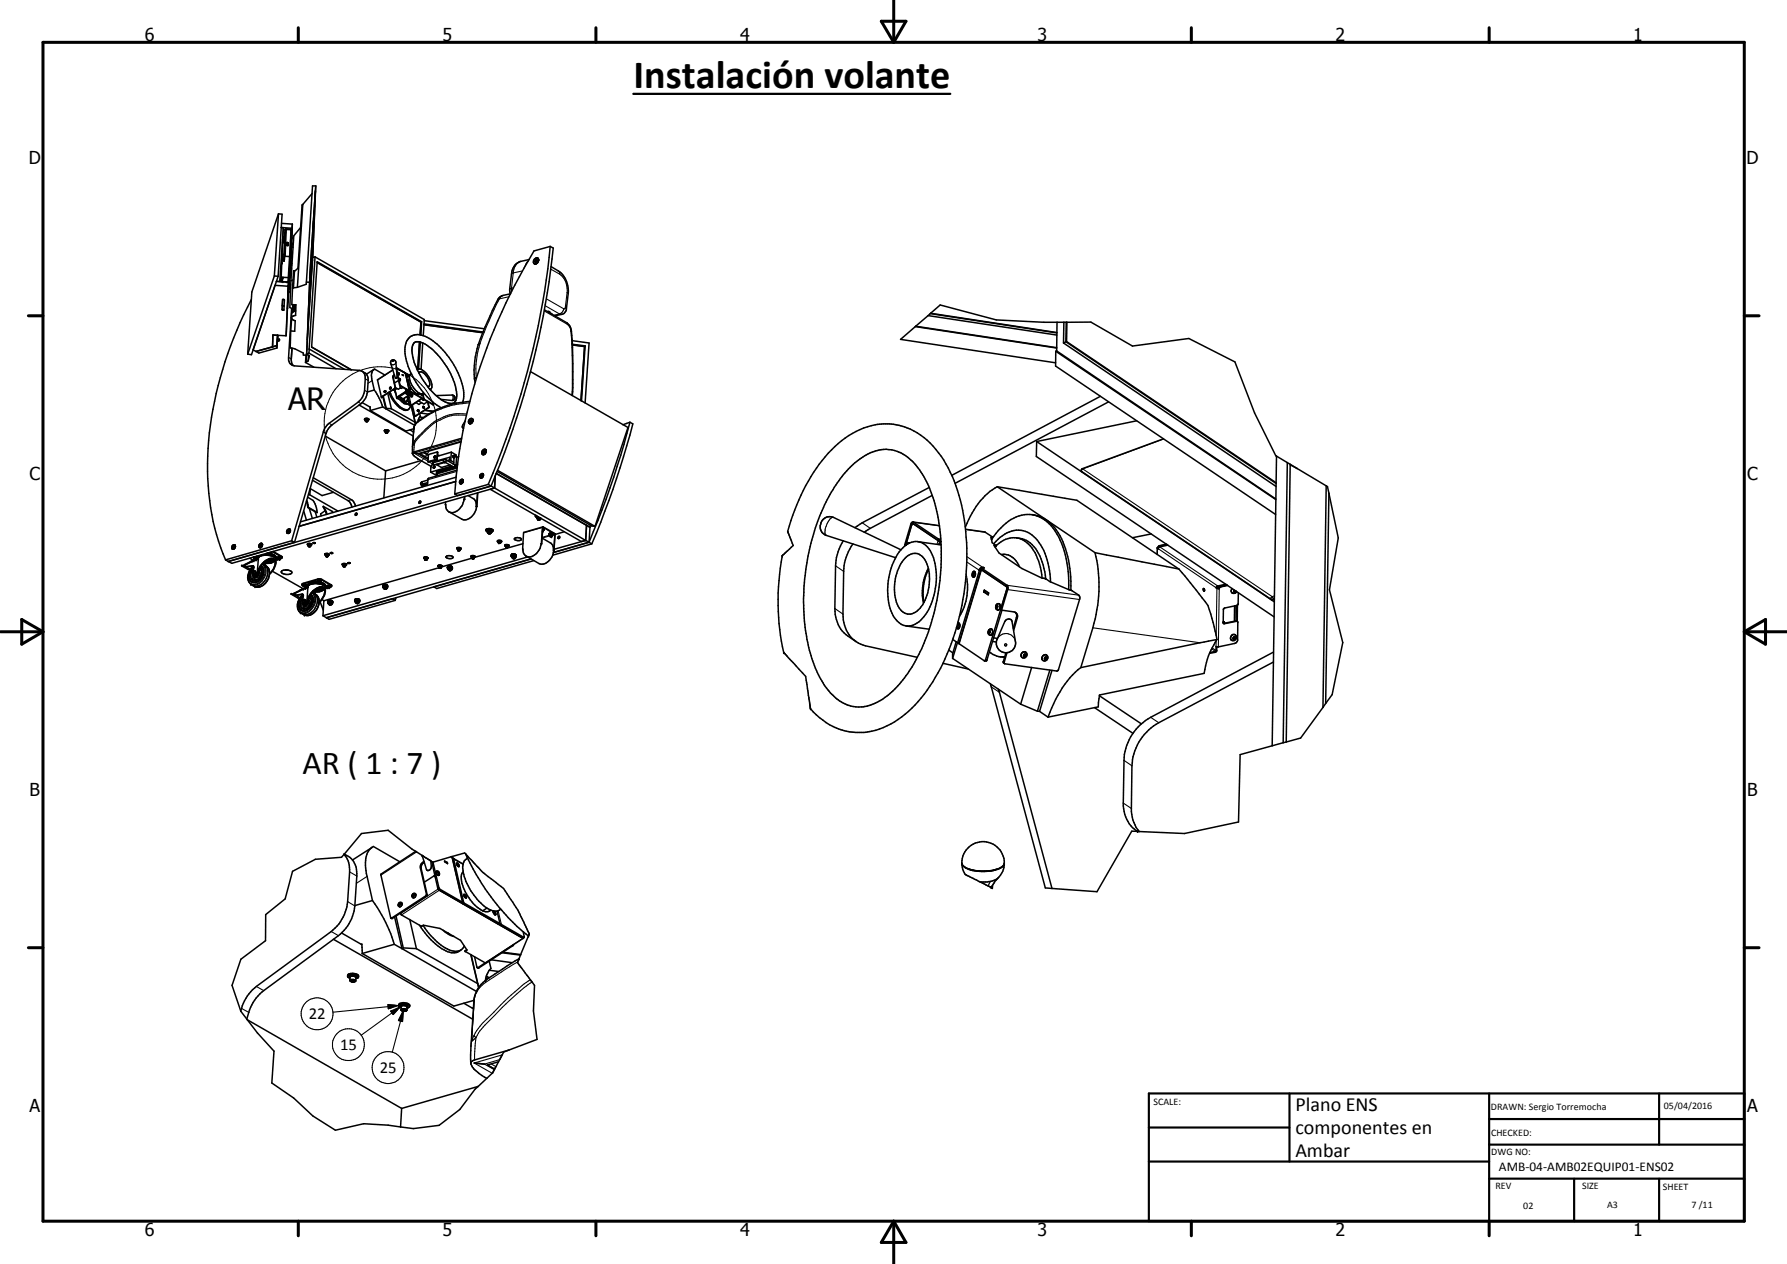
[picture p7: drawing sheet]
<svg xmlns="http://www.w3.org/2000/svg" width="420mm" height="297mm" viewBox="0 0 420 297" stroke-linecap="round" stroke-linejoin="round" font-family="sans-serif">
<defs><g id="words">
<text font-size="9.4" x="149" y="20.7">Instalación volante</text>
<text font-size="7.9" x="71.1" y="181.8">AR ( 1 : 7 )</text>
<text font-size="7.2" x="67.8" y="96.4">AR</text>
<g font-size="4.7">
<text x="304.6" y="261.2">Plano ENS</text>
<text x="304.6" y="266.6">componentes en</text>
<text x="304.6" y="272">Ambar</text>
</g>
<g font-size="4.2">
<text x="34" y="9.6">6</text>
<text x="104" y="9.6">5</text>
<text x="174" y="9.6">4</text>
<text x="244" y="9.6">3</text>
<text x="314" y="9.6">2</text>
<text x="384" y="9.6">1</text>
<text x="6.8" y="38.7">D</text>
<text x="410.6" y="38.7">D</text>
<text x="7" y="112.9">C</text>
<text x="410.8" y="112.9">C</text>
<text x="7" y="187.1">B</text>
<text x="410.8" y="187.1">B</text>
<text x="7" y="261.4">A</text>
<text x="410.8" y="261.4">A</text>
<text x="34" y="290.4">6</text>
<text x="104" y="290.4">5</text>
<text x="174" y="290.4">4</text>
<text x="244" y="290.4">3</text>
<text x="314" y="290.4">2</text>
<text x="384" y="290.4">1</text>
</g>
<g font-size="3.9">
<text x="72.6" y="239.5">22</text>
<text x="80" y="246.8">15</text>
<text x="89.3" y="252.1">25</text>
</g>
<text font-size="3.1" x="352.4" y="275.1">AMB-04-AMB02EQUIP01-ENS02</text>
<g font-size="2.4">
<text x="271.2" y="259.7">SCALE:</text>
<text x="350.6" y="260.8">DRAWN: Sergio Torremocha</text>
<text x="391.2" y="260.6">05/04/2016</text>
<text x="350.6" y="267">CHECKED:</text>
<text x="350.6" y="271.4">DWG NO:</text>
<text x="351.6" y="279.3">REV</text>
<text x="372" y="279.4">SIZE</text>
<text x="391" y="279.6">SHEET</text>
<text x="358.1" y="284.1">02</text>
<text x="377.9" y="283.8">A3</text>
<text x="397.7" y="283.8">7 /11</text>
</g>
</g></defs>
<g fill="none" stroke="#000" stroke-width=".35">
<path d="M65.5 50.2l-1 14.7M65.5 50.2l.8 .1-.9 14.6M65.5 50.2l-6.3 18.4-1 14.6M66.2 52.5l2.5 .2M66.3 59.9l-.1 1.2 .5 .1M66.5 56.9l-.2 3M66.5 56.9h.1M66.5 55.7v1.2M66.5 55.6h.1M66.6 53.5l-.8 12.7-.8-.1 2.8 .2M66.6 53.5h-.5l2.6 .1M66.6 53.5l-.1 2.2"/>
<path d="M66.6 55.6l-.1 .1M66.6 55.6h.3M66.7 59.8l-.4 .1M66.9 56.6l-.1 .4-.3-.1M67.3 57.1v.5M67.3 57.1h.3M67.3 57.4h.4M67.3 57.4h.1M67.3 57.1v.1M67.3 57.5h.1M67.4 57.4l-.1 .1M67.4 57.6h.2"/>
<path d="M67.4 57.5h.2M67.6 57l.2 .1v.4M67.6 57l-.3 .1M67.6 57l-.1 .1M67.6 57.4l.1 .1M67.6 57.1l.2 .1M67.6 57.5v.1M67.7 57.4l.1 .1M67.8 57.5l-.5 .1M68.3 59.9v.2M68.3 59.8v.1M68.3 60v.2"/>
<path d="M68.3 59.9h.1M68.4 58.8v.3M68.4 59.3v.3M68.4 59.2l-.2 3.2M68.4 58l.2 .2M68.4 59.1v.1M68.5 57.4l-.1 .9M68.5 58l-.1 4M68.5 58l-.1 1.2M68.5 58l-.3 3.6M68.5 58l-.1 .1M68.5 56.8v.3"/>
<path d="M68.5 56.9v.5M68.5 57.3v.1M68.6 55.8v.2M68.6 58.2h.3M68.7 57.3l-.1 .9M68.7 53.6v.5M68.7 54.1l-.9 13M68.7 54l-1.4-.2-.3 .2-.3 7.1M68.7 57.3l-.2 .1M68.7 57.3h.2M68.7 52.7l-.2 4.7 .2-3.3M68.7 52.7v.9"/>
<path d="M70.6 53.5l-1.5 1.9-.7 10.6M71.2 48l-.2 .2-.9 14.8-.9 .6M71.2 48l-1.3 19.5M73.4 45.5l-2.2 2.5M73.7 52l-.4 9.3M73.9 49.7l-.5 11.6M74.2 43.7h-.7l-1.5 22.6M74.2 43.7l-.7 17.6M74.2 43.7l-1.4 21.7M129.4 57.9l.7 .4a194.3 194.3 0 0 1-14.6 55.9M129.4 57.9a190.5 190.5 0 0 1-14.6 55.9M129.4 57.9l-3.9 1.1a127.3 127.3 0 0 0-18.6 57.1"/>
<path d="M59.1 70.4a85.4 85.4 0 0 0-10.3 42.1 52.3 52.3 0 0 0 4.2 19.1M64.2 78.7l3.1 .2M64.2 78.7l-.1 2.8M64.2 78.7l1 .1-.1 2.4M64.5 64.9h.9M64.5 64.9l-6.3 18.3M65.2 79.8l.4-.1 .1 .2-.5 .3M65.3 78.8l-.2 3M65.4 64.9l-6.3 18.5-.9-.2M66 65.6l-.1 .6M66.1 65.3h.1M66.1 65.2h1.7"/>
<path d="M66.2 65.2l-.1 1M66.2 66.1v.1M66.2 61.7v.3M66.3 61.1l-.2 4.1M66.3 61.1l-.1 .2M66.3 61.1h.1M66.5 70.4l.4 .1-.2 2.3M66.5 70.4l-.1 1.4 .4 .1M66.5 70.4l-.2 2.4 .4 .1M66.5 65.3h.1M66.5 70.4h.1M66.5 65.3l-.3-.1v1"/>
<path d="M66.5 65.3l-.1 .8M66.6 65.2h-.3M66.7 61.1h.1M66.7 60.7v.5M66.7 61.1v.1M66.7 72.8v.1M66.8 61.1l.4-7 1.2-.1 .1 .1-.8 12-.2 .2-1.1-.2M67.3 77.9v1M67.7 70.5v.3M67.8 69.3v.5M67.8 67v2M67.8 68.4v.4"/>
<path d="M67.8 66.3l-.5 12.6M67.8 66.3v1l-3.1-.2M67.8 66.2l.1-.2-.1 .3M67.8 68.5h.1M67.9 65.9v.4M67.9 67.4v.4M67.9 67.7l.2 .2M67.9 67.1v.3M67.9 67.7l-.3 4.9M68 64.9v.4M68 66.3v.5M68 63.8v.3"/>
<path d="M68 65.3v.5M68.1 64l-.1 .3M68.1 67.9h.2M68.1 65.3h.1M68.1 63l.2 .2M68.1 60.3h-1.2l-.1 .8M68.1 64.3v.5M68.1 67v.9M68.1 67l-.2 .1M68.1 67h.3M68.1 61.9v.2M68.1 63v.2"/>
<path d="M68.1 63l-.3 6M68.1 63.5v.1M68.2 62v.4M68.2 60.8v1.2M68.2 62.3v.1M68.2 61.1v.1M68.2 63.2l-.2 3.9M68.3 63.2l-.1 2.1M68.3 63.2h.3M68.3 62.3v.9M68.3 62.3l-.2 .4v1.1M68.3 61.5v.1"/>
<path d="M68.3 62.3h.3M68.4 61.3l-.1 .7M68.4 77.8l-.2 3.9 1.1 .3 2 1v.4l.8 .1M68.4 60.3v.4M68.4 60.5l-.1 1.6M68.4 66l-.3 6.3 .8 .3M68.4 61.9l-.2 .5M68.4 61.9v.4M68.4 61.9h.3M68.5 64.6l-.3 .1M68.6 72.5l-.8 11.5 .2 1a1.36 1.36 0 0 0 1.2 1l15.3 1a1.69 1.69 0 0 1 1.4 2l-.2 3.1-.5 1.2-.4 .6-7.7 5.8-1 1.5-7.5 25.9M68.6 74.8l-.2 3"/>
<path d="M68.8 67.6l-.2 4h1l-.1 2.5-.7 .2a.61 .61 0 0 0-.1 .8 .61 .61 0 0 0 .7 .3l-.1 2.5-.9-.1M68.8 67.6h.2M68.9 71.8l.3 .3 .1-.5-.1 1.1-.3 .1v-.2M68.9 71.6v1M68.9 72.6l-.1 .8M68.9 65.8l-.5 .2M69.2 63.6h-.2l-.2 4M69.2 63.6l-.2 4M69.3 72.8l.2 .1M69.4 71.6l-.1 1.6M69.5 73.1l-.9 .4-.1 1.2M69.9 67.5l-.9 .1"/>
<path d="M72 66.3v.5l-2.1 .7M72.8 65.4h.1M72.8 65.4l-.7 18.1M72.8 65.4v.9h-.8M72.8 64.9v.5M73.3 61.3l-.8 11.5M73.3 61.3h.1M73.4 61.3l-.9 13.8M73.5 61.3h-.1M73.5 61.3l-1.2 18.5M74.1 60.4l-1.4 21.6M74.1 60.4l25.7 14.7-.3 3.8"/>
<path d="M74.1 60.4l-.6 .1M74.6 61.7l24.4 14M74.6 61.6l24.4 14.1M99 75.7l-.2 3M99 75.7h.1M99 78.7a3 3 0 0 0-3.8 3.4 18.5 18.5 0 0 0 7.6 13.1l.9 .6M99 78.7a12.6 12.6 0 0 1 6.9 5.9 14.9 14.9 0 0 1 3.1 9.1l-.2 .8M99.1 75.6l-24.5-14.1-1.3 20.1M99.1 75.6l-.1 .1M99.1 75.6l-.1 3.1M99.7 76.1l13.9 1.9M99.7 76.3l13.8 1.9"/>
<path d="M99.7 75.4l14.2 1.9M120 69l-1.7 .4-.9 .5a75.4 75.4 0 0 0-5.2 12.1 17.6 17.6 0 0 0-.5 7.9M124.4 61l-1.9 .4a3 3 0 0 0-2.2 3l-.5 3.6 .2 1M125.4 61.7l.2 .2M125.5 61.7l.1 .3M125.6 61.9l.1 .1M125.8 61.4l.1 .1M125.9 61.1l.2-.1 .1 .2-.1 .3-.3 .1v-.2M125.9 61.5v.1M125.9 61.1l.1 .1M125.9 61.1l-.1 .3M126 61.2l-.1 .3"/>
<path d="M126.1 60.6a.56 .56 0 0 1 .6 .4 .56 .56 0 0 1-.2 .6l-.4 .4h-.5M126.2 61.1l-.2 .1M126.4 60.7h.1M126.4 60.7a.78 .78 0 0 0-.8 .2 .78 .78 0 0 0-.2 .8M126.4 60.7a.84 .84 0 0 1-.6 1.3M126.4 60.7l.2 .3M128 72.8l5.2 3 .6 .6 .5 1.1 .3 4.2a73.1 73.1 0 0 1 0 11.3M128.7 73.2l.5 .1v.2M129.3 73.6l.5 .2M129.6 62.7l1.7 1a5.6 5.6 0 0 1 2.3 5.3l-.6 4.1-.6 .7-1.9 .4M215.2 76.8l-3.5 3 36.5 5.5M215.2 76.8l33.2 5"/>
<path d="M215.3 76.7l-.1 .1M215.3 76.7l33.1 5M218.2 74.2l-2.9 2.5M218.2 74.2l30.3 4.5M218.7 73.7l-.5 .5M218.7 73.7l29.8 4.5M218.8 73.6l2.3-1.9 13.2 3.5 11.1 .5h5.5M218.8 73.6l-.1 .1M218.8 73.6l29.7 4.5M248.5 75.7l-.1 6.8M250.1 75.7v4.9M250.7 75.7l-.1 4.6"/>
<path d="M250.9 75.7h5.6l9.8 5.6 13.2-1.8 10.9 5.5 4.6 12 5.1 10.2M250.9 75.7l-.1 4.6M65.1 81.8l-4.2 1.2-1.4-.8M65.1 81.2v.6M65.1 81.2l-4.9 1.4 3.9-1.1M65.1 81.2l-1 .3M68.7 81.8l-.2 2.9 .2 .8 .2 .4M71.8 85.2l2 1.1M72 85.1l-.2 .1M72 83.5l-.2 1.7M72.1 83.2v.3M72.1 83.5l-.1 1.6"/>
<path d="M72.5 84.8l-.5 .3M72.5 83.5v1.3M72.6 83l6.4 3.7M72.6 83l-.6 .2 .8 .4-.3 1.2M72.7 82l8.3 4.8M72.7 82l-.1 1M73.3 81.5l9.3 5.4M84.4 95.2l12.8 7.3M85.1 87.2a2.01 2.01 0 0 1 1.5 2.2l-.2 2.7M85.2 94.6l-7.1 5.3-1.2 1.3-7.7 26.3M85.2 94.6l1.8 1.1M85.7 98.6l.2 .1v-.1"/>
<path d="M85.7 98.6a.63 .63 0 0 1 1 0M85.7 98.6l.4-.2 .6 .2M85.9 98.6h.5M85.9 98.6l.4-.1 .2 .2M86.1 98.9v.2M86.1 99.1h.3M86.1 98.9h.2M86.1 98.6h-.1l-.1 .4 .4 .1M86.3 98.6h.1M86.3 98.9v.2M86.4 92.1a4.1 4.1 0 0 1-1.2 2.5M86.4 98.6v.5"/>
<path d="M86.4 99.1h.1M86.4 98.6l.1 .1M86.5 98.7v.1M86.7 98.6l-.2 .2M86.7 98.6h.1M86.9 95.6l.2 .9M87.1 96.5l8.4 4.8 1.8-.5M88 86.8l-1.8 1.1M88 91.7l1.4 2.4 .6 1.5M88 91.7l-1.6 .4M89.7 93.3h.1M90 95.6l-2.9 .9"/>
<path d="M90 95.6l.7 .5M90 93.1l.7 3M90.1 93.1l.7 2.9M90.4 91.9h.3l-.1 .3-.3-.1zM90.4 92h.1M90.5 92h.1M90.5 91.9h.1M90.5 88.1l-2.4-1.4a2.27 2.27 0 0 0-.6 2.8l.5 2.2M90.5 91.9l-.1 .1M90.5 91.9v.1M90.7 96.1l6.8 3.8M90.8 96l-.1 .1"/>
<path d="M90.8 96l1.2 .1M91.2 92.4l.8 3.7M91.5 92.2a5.9 5.9 0 0 0 4 4.2l.6-.2M91.6 91.2h.1M91.6 92.1a7.5 7.5 0 0 0 3.6 4.1h.9M91.7 91.2h.1M91.8 91.1l-.1 .1M91.8 91.1l-.2 .1M91.9 84.8a.64 .64 0 0 1 .7-.2 .64 .64 0 0 1 .5 .5l.3 3.5-.2 .3-.2-.1-1.1-3.4zM92 96.1l5.6 3.1M92.4 86.9l-3.6 2.3 .9 4.1M92.7 88.1l-.3 .5 .5 2.6-3.2 2.1"/>
<path d="M92.7 91.7l.3 .7M92.7 88.1l-.3 .6 .6 2.4M92.8 91.6l.4 1.9M93 91.1l-3.2 2.2M93 91.1l.7 .4 .4-.4M93.2 86.4l2.1 1.3M93.2 86.5l2.1 1.2M93.2 86.5h.1M93.2 93.5l3.3 1.8M93.2 87.3l.2 .4M93.3 87.7h.1M93.3 87.8l.7 2.8"/>
<path d="M93.3 91.3l-.6 .4-.3-.1M93.4 93.4h.1M93.4 93.4l3.2 1.9 2.6-1.7M93.4 87.7h.1M93.4 87.7l-.2-.8 .9 3.7 2.2 1.3M93.4 87.7l-.1 .1M93.5 87.6l.3 .2v.1zM93.5 93.3h.2M93.6 93.3h.1M93.7 87.6v.2M93.7 93.2v.1M93.7 89.4l-1 .6"/>
<path d="M93.8 87.7l-.1 .1M93.8 93.1l.9 1 .7 .3M93.8 89l.3 .3-.1-.2M93.8 89h.1M93.8 89h.3M94 90.6h.1M94 90.6l2.2 1.3-.3 .2M94 93.9a1.99 1.99 0 0 0 1.8 1M94.1 91.2h.1M94.1 89v.2M94.1 89.1v.1M94.1 89.1l-.1 .1"/>
<path d="M94.2 93.5l.3 .2M94.2 93.5h-.1M94.2 93.5l.1 .1M94.2 91.2h-.1M94.2 93.6h.1M94.2 93.6l.3 .1M94.3 93.6l.2 .1M94.5 93.7v.2M94.5 93.7v.1M94.6 88.1l.3 .2zM94.7 91.1l-.3 .2-.3-.2M94.8 94.4h.1"/>
<path d="M94.8 94.4l.1 .2M94.8 88.2h.1M94.9 93.7l.2 .5M95 93.6l.1 .7M95 94.5v.2l-.1-.1M95.2 92.2l.6 .5 .3-.2M95.3 87.7l.1 .1M95.3 87.8l1 4.1M95.4 91.4v.6l-2.2 1.5M95.4 91.4l.2 .7M95.4 92.1l.1 .1M95.4 87.8l-.1 .1"/>
<path d="M95.4 87.9l.9 4M95.4 87.8l.9 .5M95.5 92.2l.6 .3M95.5 92l.1 .1M95.5 92l-2.1 1.4M95.5 92.2l1.4 .8M95.5 92.5h.1M95.5 91.5l.2 .2M95.5 92.5l.1 .1M95.5 92.1l1.4 .9M95.6 92.1h.1M95.6 91.7l-.1 .1"/>
<path d="M95.6 91.7h.1M95.6 91.6h.1M95.6 91.6l.1 .1M95.6 92.6h.1M95.7 91.7l.1 .2-.1-.2M95.7 88.3l.1 .3M95.7 88.3h.1M95.7 88.2l.2 .4zM95.7 93.2l.1 .2M95.7 91.8v.1M95.7 92.1h.1M95.7 91.9h.1"/>
<path d="M95.8 94.2l-.1 .2M95.8 93.4v.7l-.3 .3M95.8 91.7l.1 .4M95.8 94.2l-.5 .2M95.8 91.9v.1l-.3 .1M95.8 93.4v.8M95.8 93.4v-.3l.2 .5-.2 .6M95.9 92.1l.3 .2h.4M96 92.8h.2M96 92.8l.3-.2 .6 .4M96 92.8l.7 .3 .2-.1M96.1 92.5l-.1 .3"/>
<path d="M96.1 94.5h.1M96.1 94.7l.2 .2M96.1 94.5v.2M96.1 94.5v.1M96.2 92.9l-1.6 1M96.2 94.7l.1 .1M96.2 92l.1 .2M96.3 91.9l-.2 .1h.3M96.3 91.9h.1M96.3 94.8h.1M96.3 91.9l3.3 1.9M96.3 91.9l.1 .1"/>
<path d="M96.3 89a2.42 2.42 0 0 0 .7 2.7 1.8 1.8 0 0 0 1.7 .9M96.3 91.1l.3 .3zM96.3 91.9l-.3 .2-.2-.1M96.3 91.2l.2 .2M96.3 94.8v.1M96.3 92v.2M96.4 94.5v.2M96.4 94.5v.1M96.4 92l-.1 .2M96.4 94.5l-.1 .3M96.4 94.7v-.2h-.2v.3M96.5 95.3v.3l-.4 .6"/>
<path d="M96.5 95.3h.2M96.6 92.3l-.1 .1M96.6 92.2v.1M96.6 92.1v.1M96.7 87.8l-.1 .1a2.01 2.01 0 0 0 .1 2.3l1.1 1.6 1 .7M96.7 95.3l.9 3.9M96.7 95.3l1 4.3-.1-.4M96.8 92.7v.1M96.8 92.2l.1 .8M96.8 92.8h.1M96.9 95.2l.7 2.6M97.1 92.4l.3 .2"/>
<path d="M97.5 99.9l-.2 1-.3 5.7 .5 .7 .7 .5 3.2 1.8M97.6 97.8h.1M97.7 97.8h.1M97.8 94.6l.7 .4 .6-.4M98.1 86.9a17.4 17.4 0 0 0 5.6 7M98.2 96.5h.1M98.2 96.5l.2 .2M98.2 86.8l-.1 .1M98.2 96.4v.1M98.2 96.4h.1M98.3 96.4l-.1 .1M98.3 96.5h-.1"/>
<path d="M98.3 96.4v.1M98.3 96.4l.2 .1M98.3 96.6l.1 .1M98.4 98.7l.2 .1M98.4 98.6l-.1 .3M98.4 96.7h.1M98.4 96.6v.1M98.4 86.7a4.3 4.3 0 0 1 3.1 3.3v.9l-.2 .5M98.4 98.6l.2 .1M98.4 86.7l-.2 .1M98.4 94.2l1.3 .8 .8-.6 .3 1.3-3.2 2.1M98.5 92.3l-.4 .3"/>
<path d="M98.5 96.4h.1M98.5 96.4v.1M98.5 87.6a.82 .82 0 0 1 1.4 .3 2.46 2.46 0 0 1 1 2.9h-.3M98.5 96.5l-.1 .2M98.6 80.3l-.4 6.5M98.6 80.3l.2 .1M98.6 80.3h-.9a2.1 2.1 0 0 0-.9 2.2 11.3 11.3 0 0 0 1.3 4.4M98.7 80.3l-.5 6.5M98.7 98l.9 .1M98.7 97.2l.1 .6-.4 .8M98.8 92.5l-.1 .1M98.8 80.4a13.3 13.3 0 0 1 6.3 5.9l1.4 2.6a7 7 0 0 1 .6 5.4 1.64 1.64 0 0 1-2.4 .2l-1-.6"/>
<path d="M98.8 80.4l-.4 6.3M98.8 97.1l2 .2M99 92.7l.2 .1v.2M99 92.7l.2 .3M99 92.7l.1 .2M99.3 93.6l-2.6 1.7M99.3 93.7l.1 .2M99.4 95.6v.1M99.4 80.6l-.4 6.2M99.4 93.9h.3l2.2 1.1M99.4 92.6l.2 1.2M99.4 95.6l.1 .1"/>
<path d="M99.4 93.7v.2M99.4 95.7h.1M99.4 95.7l.3 .2M99.5 93.9h-.1M99.5 95.5v.2M99.5 95.5l-.1 .1M99.6 93.8l-.2 .1M99.6 93.8l2.3 1.2M99.6 95.5l.2 .2M99.6 95.8l.1 .1M99.6 95.8v.1M99.7 95.6v.3"/>
<path d="M99.7 92.5l-.5 .1-.4-.1M99.9 96.4l1.9 .3M99.9 96.4l2 .2M100.6 94.4l.3 1.4-3.2 2M101.2 91.4l-.1 .1M101.3 91.4l-.2 .1M101.8 94.5l.1 .5M101.9 96.6l-.4 .3a12 12 0 0 0-3.7 2.6l-.3 .4M102.6 93l3.9-.1a.62 .62 0 0 1 .3 1M103.7 93.9l2.6 .2 .5-.2M106.8 93.9h.1M109.3 99l-.6 1.2 .3 .5"/>
<path d="M110.3 99.4l.1 .1M110.3 99.5h.1M110.4 99.5l.1 .1M110.4 99l.2 .1M110.5 99.6h.1M110.5 94.3a21.1 21.1 0 0 0-8.6 2.3M110.6 98.8h.2M110.6 98.8h.1M110.6 98.8l-.2 .2M110.6 99.1h.1M110.7 98.8l-.1 .3M110.7 98.8h.1"/>
<path d="M110.8 99.5l-.2 .1M110.8 98.8l-.3 .4-.1-.2M110.9 98.3l.2 .2M111 99.4l-.4 .2M111.1 98.5a.63 .63 0 0 0-.9 .2 .63 .63 0 0 0 .3 .9M111.1 98.5l.1 .2M111.1 98.5a.77 .77 0 0 1-.2 .9M111.2 98.7l-.3 .6-.5 .2M111.2 98.8v.2M124.7 87.3l22.9 13.2-7.7 23.2M134.5 80.1l4 .5-.9 14.1M134.6 80.9l3 .4"/>
<path d="M134.6 81l2.8 .4M134.6 81.1l2.8 .3M137.4 81.4l-.8 12.7M137.6 81.3l-.2 .1M137.6 81.3l-.9 12.9M148.1 99.2l.7 .4a205 205 0 0 1-9.7 28.2M148.1 99.2a196.7 196.7 0 0 1-9.6 28.2M148.1 99.2l-1.6 .6M248.2 82.5v3.5l51.7 34.9M248.2 82.5l51.8 34.9M248.4 82.5l51.6 34.8M248.4 82.5h-.2"/>
<path d="M250.1 80.6l49.9 33.7M250.6 80.3l49.4 33.3M250.6 80.3l-.5 .3M250.8 80.3l49.2 33.2M250.8 80.3h-.2M258.7 93.1l-34.9 18.6M260.6 94.4l-36 19.2M267.2 98.9l-23.5 4.9M72 117.8l.4 1.5M72.1 117.6l.4 1.6M72.3 116.8a3.8 3.8 0 0 1 2.3 3.6M72.4 119.3l.3 .2"/>
<path d="M72.5 119.2l-.1 .1M72.5 119.2l2.1 1.2M72.5 116.1l6.9 4M72.7 119.5l1.4 .8M72.7 119.5l.7 2.3M72.9 114.8l2.8 1.7 2.7-.8M73 114.9l-.2 1.4M73.5 112.9l8.3 4.7 .4 .3 .6 1.3M73.6 112.3l9.2 5.3 .8 1.3M76 119l.9 1.8M76 119l.7 1.9M76 119l2.1 1.2 .2 .2"/>
<path d="M76.5 102.5l14.2 8.2M90.4 101.3v-.1a.65 .65 0 0 1 1 .1M90.4 101.3l.2 .1v-.2l.3-.1 .3 .2-.1 .2 .3-.2M90.4 101.3l.6-.2 .4 .2M90.6 101.3h.1M90.6 101.3h.4M90.7 110.7l-.5 6.3M90.8 101.6v.1l-.1-.1 .3 .1M91.1 101.3l-.1 .5-.4-.1v-.4M91.1 101.3h.1M91.1 101.3h-.5M96.3 101l.9 .5"/>
<path d="M97.1 101.5h.1M97.3 106.5l.9 .1M98.6 117.9h.3l-.1 .4-.3-.1zM99 108.2l-8.3 2.5M99.2 114.1l.2 .3M99.7 106.3l1 .6M99.7 113.7l.7 .4M100.5 113.6l-.3 .4M100.5 113.4l-1.1 .3M100.6 112.8l-1.4 .4-.3 .5 .4 .5 .3-.1v-.4M101.2 111l1.6 .8M101.4 108.4l.6 .3"/>
<path d="M101.8 109.1l-.5 .6-.1 1.3M101.9 109.6h.4l-.3 .4-.2-.1zM101.9 109.9l.2 .1M101.9 109.9l.1 .1M102.2 107.3v.3M102.2 108.1l.5 .2M102.2 108.2l.5 .2M102.2 109.6l-.3 .3M102.4 107.2l-.2 .2M102.4 107.2h.1M102.4 107.2l-.2 .1M102.4 107.4l-.1 .2"/>
<path d="M102.4 107.2l-.1-.1-.2 .2v.3l.3-.1v-.2M102.4 107.2v.2M102.7 109.2l1.1 .7 2-.6M102.7 109.1v.1M102.7 107.9l-2.1 .6M102.7 111l.1 .1M102.8 106.2l.1 .1v.9M102.8 106.2l-.1 1.7M102.8 106.2l-2.1 .6-.1 1.7M102.8 111.4v.4M102.9 106.9l.4 .2M102.9 108.2l2.9-.8-.1 .6-.6 .2"/>
<path d="M102.9 108.2v.2M102.9 108.2l.3 .2M104.7 108.6l-2 .6M104.7 118.6l.1 .1M104.8 118l-.1 .6M106 108.2l.7 .5M106 108.2l-.6 .2M106.1 106.3l-3.3 .9-.1 1.3M106.1 106.3l1.1 .6v.2M106.1 106.3l-.1 1.9M106.2 109.5l-5 1.5M106.5 109.6l-3.8 1.1-.1 .7 .2 .1"/>
<path d="M106.7 109.1h-.1M106.8 107.4l-.1 1.7M106.8 109.8l-4.1 1.1v.1M107.1 113.2l-36.8 10.5M107.3 112.1l-36.7 10.5M107.3 107.3a.39 .39 0 0 0-.6-.4 .39 .39 0 0 0 0 .7h.1M107.3 107.3v.1M107.3 107.5l-.1 1.8-.3 .5-2.3-1.2-2.5 .7-.3-.5 2.8-.8 2.3 1.2M107.3 107.4v.1M107.4 110.5l-6.7 1.9-.2 1.6M107.5 109.6l-4.8 1.4M107.5 109.6l-.5 .1"/>
<path d="M107.6 109.3l-.4 .2M107.6 109.1l-.4 .1M107.9 107.3l-.6 .2M108.1 113.5l.1 .2M108.2 113.6v.1M108.3 113.2l.1 .1M108.4 113l.2 .1M108.4 113.3h.1M108.4 113l.1 .1M108.4 113l-.1 .2M108.4 103.8l-9.9 2.9 2.2 1.2M108.5 113.1l-.1 .2"/>
<path d="M108.5 113.1h.1M108.5 103l-11.5 3.4M108.6 113.1l-.1 .2-.2-.1M108.7 112.7l-.1-.1a.64 .64 0 0 0-.5 1M108.7 112.7l.2 .2-.2 .6M108.7 113.5l-.5 .2M108.7 112.7h.1M108.8 112.8a.58 .58 0 0 1-.1 .6 .58 .58 0 0 1-.6 .2M109.1 117.3a3.1 3.1 0 0 1-3.4 3.1l-.8-.8-.2-1M109.1 117.3l.2 .1M109.1 117.3h.1M109.2 117.3l.1 .1"/>
<path d="M109.2 116.7v.6M109.3 116.7v.7M110.1 116.5a2.64 2.64 0 0 1 1.7 1.2l.2 1.3M112 119h.1M112 119a3.1 3.1 0 0 1-3.2 3.1l-3.2-1.8M112.3 115.8l-.3 3.2M112.3 115.8l-.2 3.2M112.8 112.2l.1 .1M112.8 112.2l.3 .1M112.9 112.3h.3M113.1 111.8l.1 .1M113.1 111.7l.3 .1-.3 .2v-.2"/>
<path d="M113.1 111.7l.1 .1M113.1 111.7v.1M113.2 111.9h.1M113.2 111.8v.1M113.3 111.7l-.1 .1M113.4 111.3l.2 .1v.5l-.4 .4h-.3M113.4 111.3l.2 .1M113.4 106.7l.5 .1M113.5 112.1l-.3 .2M113.6 106.3h.1M113.6 111.4l-.4-.1a.65 .65 0 0 0-.4 .9M113.6 111.4l.1 .3"/>
<path d="M113.7 111.7l-.2 .4M113.7 111.7l-.1 .1M113.7 106l.2 .1v.2l-.2 .1-.1-.1M113.7 106.3v.1M113.7 106l.1 .1M113.7 106l-.1 .3M113.8 106.1l-.1 .2M113.8 106.1h.1M114.1 105.6l.1 .2M114.1 105.6l.2 .2M114.1 105.6a.64 .64 0 0 0-.8 .4 .64 .64 0 0 0 .4 .8l.4-.2M114.1 105.6l.2 .2v.4l-.4 .6"/>
<path d="M114.2 105.8l-.1 .7-.4 .3-.3-.1M114.3 105.8v.2M114.3 106.1v.2M114.8 113.8l.7 .4M114.8 113.8l-7.9 2.3M115.5 114.2l.8 .5M115.5 114.2l-61.8 17.8M115.5 114.2l-7.9 2.3-.7-.4M116.3 114.7l-61.8 17.7-.8-.4M116.3 114.7l-1 .3 21.4 12.3 1-.3M116.3 114.7l21.4 12.3M116.4 111.8l-.1 2.9"/>
<path d="M116.7 111.3l22 12.6M116.9 110.8l22.2 12.8 .8 .1M117 110.5l22.9 13.2M199.5 110.2a12.7 12.7 0 0 1 8.9-4.6 9.5 9.5 0 0 1 6.9 3.7l1.8 2.5 1 1.9a38 38 0 0 1 3.2 15.1v3a54.2 54.2 0 0 1-4.4 20 28.6 28.6 0 0 1-9.6 12.6 11 11 0 0 1-4.4 1.7 9.2 9.2 0 0 1-8.3-4 30.5 30.5 0 0 1-5.4-15.4 55.1 55.1 0 0 1 1.7-19.8l.8-2.9a37.3 37.3 0 0 1 7.8-13.8zM218.5 114.6l-15.8 8.3-1.7 1.1M219.2 116.4l-14.6 7.8-1.4 .9M234.5 114.4a17.6 17.6 0 0 0-7.5 9.5M234.5 114.4l18.7 3.2 24 16.1M234.5 114.4l23 15.5M243.7 103.8v3.5l55.8 37.6M243.7 103.8l55.9 37.6M273.5 103.1l-19 7.1-.3 .3 .1 .3 44.7 30.2 .6-.1"/>
<path d="M300.1 107.2l2.6 1.5M300.1 107.2l-1 68.1M302.7 108.7l.7 .4M302.7 108.7l-1 65.8M303.3 109.2l1.7 .9M303.3 109.2l-.9 65.2M303.4 109.1l1.6 1M303.4 109.1l-.1 .1M305 110.1l6.8 4.1M311.8 114.2l.3 .1 .4 1.6M311.8 114.2l-.7 52M312.5 115.9l2.2 10.5-2.1 12.2 3.1 12.4-2.5 12.2-1.5 2.1"/>
<path d="M312.5 115.9l-.8 49.4M53 131.6l.7 .4M54.6 128.9v.1M54.6 129h.4M54.6 129h.1M54.7 128.6l.2 .1M54.8 128.4l.2 .1-.2 .2-.1-.1M54.8 128.4h.1M54.8 128.4l-.1 .2M54.9 128.7h.1M54.9 128.4v.3M54.9 128.4h.1"/>
<path d="M55.1 128l.1 .1M55.1 128h-.2a.63 .63 0 0 0-.3 1M55.1 128v.1M55.1 128.1l.3 .3-.3 .5M55.1 128.9l-.4 .1M55.1 128.1h.1M55.2 128.1l.1 .5M55.3 128.3v.3l-.5 .4M56.8 133a5.1 5.1 0 0 0 2.7 0h.1M56.8 133l1.9 .9M56.8 133v-.2l.8 .2M57.4 132.8l.5 .4 1.7-.2"/>
<path d="M58.6 135.6a1.31 1.31 0 0 0 2 1.1M58.6 135.6v.3a1.14 1.14 0 0 0 1.4 1M58.7 131.2l.9 .5M59.3 131.8l-.4 .2M59.5 134.5v.3l.3 .1M59.5 135.3l.3 .3M59.5 130.9l.2 .2M59.5 134.5l.1 .5M59.6 133a2.82 2.82 0 0 0-.6 4.3 2.38 2.38 0 0 0 3.8-.7l.3-.7 .3-.9M59.6 135.4l.3 .1M59.6 133l.1 .3M59.6 135h.2"/>
<path d="M59.6 134.3l-.1 .2M59.7 133.3a3.3 3.3 0 0 0-1.1 2.3M59.7 133.3l-.3 1.6 .1 .4M59.7 134.3l-.2 .2M59.7 131.1h.7M59.8 134.2l.2 .2M59.8 134.2l-.1 .1M59.8 134.9l-.2 .1M59.8 135.6l.3 .2M59.9 134.9l.2 .1M59.9 134.9h-.1M60 131.2l.4 .2"/>
<path d="M60 134.2v.2M60 134.2l.1 .1M60 134.2h-.2M60 130.9l.3 .1M60 130.9l-.3 .2M60 130.8v.1M60 134.7l-.2 .2M60 134.7l-.1 .2M60 134.4l.1 .1M60 134.4v.3M60.1 134.5l-.1 .2M60.1 134.5l.2 .1"/>
<path d="M60.2 131.5l-.5 .1-2.3 1.2M60.2 131.6l-2.8 1.2M60.2 131.5v.1M60.3 135l-.8 .3M60.3 135h.1M60.4 130.7h.1M60.4 130.9h-.8l.1 .2M60.4 135l-.3 .3h-.6M60.4 130.9v.2M60.4 131v.1M60.4 131.1h.1M60.4 130.7v.2"/>
<path d="M60.4 130.7v.4M60.5 134.7a4.3 4.3 0 0 1 3.5-3.5 1.31 1.31 0 0 1 .5 2.1l-1.1 1.7M60.5 134.7l-.2 .3M60.5 136.7l-.3 .1M60.7 134.7l-.3 .5-.5 .3M60.7 134.7l-.3 .3M60.7 134.3a.93 .93 0 0 1-.8 1.2M60.7 131.4l.2-.5a3.4 3.4 0 0 1 3.8 0l.2 .3v.4M60.7 131.4l-.2 3.3M60.7 131.4l-.5 .1M60.8 130.6l-.1 .5M60.9 134.2l-.2-.1a.97 .97 0 0 1 .1 1.1 .97 .97 0 0 1-1 .4"/>
<path d="M61 128.7h.2M61.1 133.4a1.82 1.82 0 0 1 .2 2 1.82 1.82 0 0 1-1.9 .9M61.1 128.2l.1 .1M61.2 128.1h.2l-.2 .3-.1-.2M61.2 128.1h.1M61.2 128.1l-.1 .1M61.2 128.3h.1M61.3 128.1l-.1 .2M61.3 136.1l-.8 .6M61.3 133l.4 .3 .2 .6v.9M61.3 136.1l-.7 .6M61.4 128.1h-.1"/>
<path d="M61.4 133a1.74 1.74 0 0 1 .3 2.5l-.4 .6M61.4 127.7l.3 .2M61.4 128.7h-.2M61.5 127.7l.2 .1M61.6 128.3l-.3 .4h-.3M61.7 127.9v.2M61.7 127.9l-.2-.2-.3 .1-.4 .5 .2 .4M61.7 127.9l-.1 .5-.2 .3M61.7 132.5a2.09 2.09 0 0 1 1.7 2.5M61.9 134.7v.4l-.6 1M62 132.2l.4 .2M62 132.2a4.2 4.2 0 0 0-1.3 2.5"/>
<path d="M62 132.2l.3 .1M62.1 132.1h1.3M62.2 132.1h.2M62.3 132.3h1.4M62.3 132.3l.5 .1M62.4 132.9a3.2 3.2 0 0 1-1.3 4.6l-.9 .3-.6-.1M62.4 132.4h.1M62.4 132.4v.1M62.4 132.5l-.5 .1M62.4 132.1l.2 .1M62.4 132.4v.5M62.4 132.4l-.5-.1 .5 .2"/>
<path d="M62.6 130l.5 .2M63.1 131.5l.6 .3M63.1 131.5l.3 .2v.2l-.5 .1-.5-.1M63.1 130h.1M63.1 129.9v.3M63.1 130.2h.1M63.2 130h-.1M63.2 130.2h.1M63.2 130.4a3.1 3.1 0 0 0-2.5 .5v.5M63.3 131.4l.3 .2 .1 .3M63.4 129.8v.1M63.4 129.9l-.2 .1"/>
<path d="M63.4 129.9h.1M63.4 131.4l.5 .5M63.4 130.5a1.48 1.48 0 0 1 1.5 1l-.1 .8M63.4 132.1l-.4 .1M63.4 129.9l.4 .1M63.5 132.1h-.1M63.7 131.4l.5 .4-.2 .3-.3 .2M63.7 132.3l-.6 .1M63.7 132.1l-.4 .1M63.7 131.8l-.2 .3M63.7 131.9l-.2 .2M63.7 131.8v.1"/>
<path d="M63.7 130l.1 .1M63.7 129.8h.1M63.7 131.3l-.8 .3-.9 .6M63.7 131.3l.5 .5M63.7 131.3l.5 .1M63.8 130.1l-.1 .1 .8 .3a.76 .76 0 0 1 .5 .9M63.8 129.8v.3M63.8 130.1h.1M63.8 130.1l-.6 .1M63.9 131.9l-.3 .3h-.5l-.7-.1M63.9 131.8l-.1 .2M64 131.4h.2"/>
<path d="M64 134.2l7.3 4.1M64 129.7l2.3 1.3M64.2 131.4l.1 .3M64.2 131.4l.2 .1a2.63 2.63 0 0 1-1 3.3M64.2 131.8v.1M64.3 129.6l2 1.3v.2l-.4 .2M64.3 131.4l.1 .3M64.3 131.7l-.1 .4-.5 .2M64.4 131.7l-.1 .1M65.1 131.2h.1M65.2 131.2l.2 .2M65.2 131.2h.1"/>
<path d="M65.3 131.1l-.1 .1M65.3 131.1h.3l.3 .3M65.3 131.1l.5 .1M65.4 131.4h.3M65.4 130.9h-.1M65.4 131.4l-.5 .2M65.5 130.9l.4 .1M65.5 130.9v.2M65.5 130.9l-.3 .1-.1 .2M65.6 130.9h.2M65.7 131.2h.2M65.8 131.4h-.1"/>
<path d="M65.8 131.4h.1M65.9 131v.4M65.9 131.4h-.2M67.1 133.9l.2 .1M67.4 133.9l1.2 .5a1.08 1.08 0 0 1-1.6 .5h-.3a.45 .45 0 0 1-.5-.4 .45 .45 0 0 1 .5-.5h1.1M67.5 125.2l.1 .1M67.6 125.3h.1M67.6 124.8l.2 .1M67.7 125.3h.1M67.8 124.9v.1M67.8 124.7l.1 .1M67.8 124.7l-.2 .1"/>
<path d="M67.8 124.7l.2 .1M67.9 124.8l-.1 .1M67.9 124.8h.1M68 124.3l.3 .3-.2-.3h-.3a.61 .61 0 0 0-.3 .9M68 124.8l-.1 .2-.3-.2M68.1 125.1l-.3 .2M68.2 124.7l-.4 .6-.3-.1M68.3 124.5v.4M68.3 124.8l-.5 .5M68.4 139.6l2 1M68.4 139.6l.1-.1 .7 .2M68.4 139.6l.9 .2"/>
<path d="M68.6 127.1l.6 .4M68.6 127.1l-15.6 4.5M69.1 139.5l.2 .3M69.2 127.5l-15.5 4.5M69.3 139.8h.1M69.3 139.8l.2 .1M70.9 138.5h.1M70.9 138.5l-.4 .2M71 137.4l4.3-1.2 2.7 1.5M71.2 139.7l-1.8 .2M71.2 139.7l.1 .4-.3 1.6 .3 .3M71.2 139.7l-1.7 .2"/>
<path d="M71.3 137.7l-.3-.2 .3-.4 3.4-1h.7l2.5 1.4v.3l-.3 .2M71.3 140a2.93 2.93 0 0 0-1 2.3M71.3 138.3l-2.2 1.2M71.3 137.6h.2M71.3 137.8h.1M71.4 137.8h.1M71.4 120.1l.6 2.1M71.4 137.8h.6M71.6 137.6l.5 .2M71.6 137.3l-.2 .1M71.7 137.9l.3 .2M71.7 137.3l-.4 .1v.4"/>
<path d="M71.7 137.5l-.4 .3M71.7 137.3v.2M71.7 137.3l.3 .1M71.8 138.3l-2.7 1.2M71.9 138.2h.1M71.9 138.2l-.6 .1M71.9 138.2l-.1 .1M71.9 137.4h.1M72 137.4v.2l-.3-.1M72 137.4v.4M72.1 137.8h-.1M72.3 137.7a3.1 3.1 0 0 1 3.5-.4l.7 .4 .1 .3"/>
<path d="M72.4 138.1a.91 .91 0 0 1 1-.9 2.94 2.94 0 0 1 3.1 .8v1M72.4 138.1l-.2 3.3M72.4 138.1l-.5 .1M72.5 128l-.1 .1M72.5 128l.6 .1M72.7 128.3v.1M72.8 128.4v-.1l-.2 .1h.3M72.8 128.4h.1M72.9 127.9h-.4v.5h.3M72.9 128.4h.1M72.9 127.9l-.4 .2M72.9 127.9l.2 .1v.2l.2-.2"/>
<path d="M72.9 127.9l.1 .1M73 139.7l.6 .8v1M73 139.7l.5 .5 .1 1.3M73 128.1v.3M73.1 127.8l-.8 .1M73.1 127.8h-.8l.2 .3M73.1 127.8l.2 .2M73.4 139.2a2.24 2.24 0 0 1 .7 3.6 2.22 2.22 0 0 1-3.8 .8 3.2 3.2 0 0 1 .9-3.9M73.6 139l.5 .1M73.6 127.6h.5l-.2 .1zM73.6 139l.5 .1zM73.6 138.9l.9 .2"/>
<path d="M73.8 138.8l.2 .1M73.9 138.8l.1 .1M73.9 138.8h.1M73.9 139.5l.4 .2a1.91 1.91 0 0 1 .7 1.9M74 138.9h.2M74 138.8h1.1M74.1 139.1h.1M74.1 139.1l-.6 .2M74.1 127.6h.1M74.1 139.1v.5M74.1 120.3l.5 .1M74.1 120.3l.4 1.2"/>
<path d="M74.7 138.2l.3 .1M74.7 136.7h.7M74.7 136.8a2.9 2.9 0 0 0-2.2 .4l-.1 .8M74.7 138.2h.3M74.7 136.7v.1M74.8 136.7h-.1M74.9 136.4h.1M74.9 136.4h-.1M75 138.1l.3 .2v.3l-.3 .2M75 138.2l.3 .2M75 138.2l.1 .1M75 136.6l-.2 .1"/>
<path d="M75 136.6l.3 .1M75 138.4l-.4 .3-.5-.1M75 136.4h-.3v.3l.1 .2h.5M75 138.3v.1M75 138.1l.5 .2 .1 .3M75 136.4v.2M75 136.4h.4M75.1 136.4h.2M75.2 138.4l.1 .2M75.3 138.4v.1M75.3 139l-.6 .1M75.3 138.7l-.2 .1"/>
<path d="M75.3 136.9h.1M75.3 138l.3 .2M75.3 136.7h.1M75.4 136.9a1.08 1.08 0 0 1 1.2 1.2M75.4 138l.4 .4v.2a1.61 1.61 0 0 1-1.9 .4M75.4 136.7l.1 .1M75.4 136.4l.1 .4M75.4 136.4v.3M75.5 136.8l-.2 .1M75.5 136.8l-.1 .1M75.5 138.6l-.6 .3M75.6 138.6l-.9 .3h-.7"/>
<path d="M75.6 138l.4 .5M75.6 138l.4 .2M75.6 138a3.9 3.9 0 0 0-3.2 2.8M75.8 138.3v.2M76 138.2v.3M76 138.5l-.7 .5M76 138.2a1.59 1.59 0 0 1 0 2.1l-1 1.2M76.4 130.2l.6-.2 .4 .2v.2l-.3 .2M76.4 130.2h.7l.3 .1M76.4 130.2l.2 .3-.1-.1M76.4 130.2h.1M76.4 120l-1 .8 .1 .4"/>
<path d="M76.6 130.3h.5M76.6 130.3l.2-.2 .2 .1 .2 .1-.1 .2M76.6 138l-.1 .3M76.6 130.3l.1 .5h.3M76.7 130.7l.1 .1M76.7 130.7l.3 .1M76.8 137.9h.1M76.8 130.7v.1M76.8 137.9l.2 .2h.4M76.8 130.3h-.2M76.9 130.3l.2 .1M77 137.8l-.2 .1"/>
<path d="M77 130.7v.1M77.1 137.6h-.1M77.1 138.1l-.5 .2M77.1 137.8h-.1M77.1 137.8h.1M77.1 130.3v.5h-.4M77.1 137.6v.2M77.1 137.6l-.3 .1v.2M77.1 137.6l.4 .1M77.2 137.6h.3M77.3 137.8l.2 .2M77.3 137.6h.1"/>
<path d="M77.4 137.6l.1 .1M77.4 138.1h.1M77.5 137.8l-.7 .1M77.5 137.8v.3M77.5 137.7v.1M77.5 137.7l.1 .3M77.5 138h.1M77.6 138l-.1 .1M77.7 129.9h.5a.27 .27 0 0 1-.3 .2 .27 .27 0 0 1-.2-.1zM80.5 132.7a.75 .75 0 0 1 1 0M80.7 132.7l.5-.1v.3l.3-.2M80.7 132.8l.1 .4 .4-.1v-.3"/>
<path d="M80.7 132.7l-.2 .1v-.3l.6-.1 .4 .3M80.7 132.7l.6 .1M80.8 132.6l-.1 .1M80.9 133.1h.2M80.9 133.1l-.1-.1 .3 .1M80.9 133v.1M81 132.6l.2 .1M81.1 133.1h.1M81.8 132.2l.5 .1-.4 .1zM82.3 132.3h.1M83.6 120.7l.2-.1 .1 .1v.3l-.3 .1-.1-.1zM90 137.8l.1 .1"/>
<path d="M90.1 137.9l.1 .1M90.1 138.1l.1 .1M90.2 137.4l-.2 .2 .1 .5M90.2 137.4a.22 .22 0 0 1 .1 .3 .22 .22 0 0 1-.3 .1M90.2 138.2v.1M90.2 138.2h.1M90.3 137.4l.1 .1M90.3 137.4l-.2 .1M90.3 137.4l.2 .1M90.4 137.5l-.1 .3-.2 .1M90.5 138.2l-.3 .1M90.5 137.3l.2 .1"/>
<path d="M90.6 137.4h-.4M90.6 137.4v.1M90.6 137.5l-.1 .5-.4 .1M90.7 137.4l.1 .5M90.7 138.2h-.2M90.7 138.2l.1 .1M90.7 137.3l.2 .4M90.7 137.3l-.1 .1M90.7 137.3l.2 .1M90.8 137.9l-.3 .3M90.8 137.9l-.1 .3M90.8 138.3l-.4 .1"/>
<path d="M90.9 137.4l.1 .1M90.9 137.4l.1 .4M90.9 137.7l-.1 .2M90.9 137.7l.1 .1M91 137.5a.56 .56 0 0 1 0 .7 .56 .56 0 0 1-.8 .1M91 137.5a.61 .61 0 0 1 .1 .7 .61 .61 0 0 1-.6 .3l-.1-.1M91 137.8l-.2 .5M99.6 131.1l.2 .1M99.8 130.9l-.2 .2M99.8 131h.6M99.8 131l-.2 .1M99.8 130.9h.6"/>
<path d="M99.8 131.2l.2-.2 .5 .2M99.8 131.2l.3-.1 .3 .1v.4h-.5M100 131.1l-.1 .5h.4M100 131.1h.4l.1 .2M100 131.5h.2M100 131.5v.1M100.1 131.5v.1M100.4 131l.2 .1M100.4 130.9l.3 .2M100.5 131.3h-.1M100.7 131.1l-.3 .3M102.9 133l.5-.2 .6 .3"/>
<path d="M102.9 133l.3 .2M103.2 133.4l-27.1 7.8M103.2 133.1v.4h.3M103.2 133.1h.5M103.2 133.1h.1M103.3 133.5l.2 .1M103.4 133l-.2 .1M103.4 133.4l-.1 .1 .2-.1M103.5 133.4v.1M103.5 133l.2 .1M103.7 133.1h.1M103.7 133.1v.4l-.2 .1"/>
<path d="M103.8 133.2a.3 .3 0 0 0-.3-.3 .3 .3 0 0 0-.3 .3M103.8 133.2h-.1M103.8 133.2l-.1 .1M104 133.1l-.2 .1M104.8 130.9a1.21 1.21 0 0 1 1.7 .1 1.12 1.12 0 0 1-1.7-.1zM105.2 133.3v.2M105.2 133.3h.1M105.2 133.5l.2 .3M105.2 133.5h.1M105.3 133.1h.1a.22 .22 0 0 1 .1 .2 .22 .22 0 0 1-.3 .1M105.3 133.1l-.1 .2M105.3 133.5l.1 .1"/>
<path d="M105.3 133.7l.4 .1M105.4 133.8l.1 .1M105.5 133l.1 .1M105.6 133.1v.2l-.3 .2M105.6 133.1h.1M105.7 133.9h-.2M105.7 133l.2 .1M105.8 133l-.5 .1M105.8 133l.1 .1M105.9 133.1l-.1 .4-.4 .3M105.9 133.1l.2 .2M105.9 133.8l-.2 .1"/>
<path d="M105.9 133.8l.1 .1M105.9 133.1v.4l-.2 .3M105.9 133l.1 .1M105.9 133h-.1M105.9 133l.2 .1M106 133.9h-.5M106.1 133.1l.2 .4-.2 .5-.4 .1M106.1 133.1l.1 .5-.2 .3M106.1 133.3l-.2 .5M106.1 133.3l.1 .1M106.2 133.1a.53 .53 0 0 1 .1 .7 .53 .53 0 0 1-.7 .2M106.5 130.9v.1"/>
<path d="M107.4 128.9a.63 .63 0 0 1 1-.1v.1M107.4 128.9l.2 .2v-.2l.4-.1 .2 .3M107.4 128.9l.6-.2 .4 .2M107.7 128.9h.3M107.9 129.3l-.1 .1M108 129.4l-.2-.1v.1M108 128.9h.2M108 129.4h-.2M108 129.3v.1M108.1 128.9l.1 .1M108.2 129l-.1 .4h-.4l-.1-.4M108.2 128.9v.1"/>
<path d="M108.4 128.9l-.2 .2h.1M110.7 130.8l.3-.2 .7 .2M110.9 131.2l-7.1 2M110.9 130.9l.1-.2h.4l.1 .3M110.9 131.2l.1 .1M110.9 130.9v.1M110.9 131l-.2-.3 .6-.1 .4 .1-.2 .4M110.9 130.9v.3M111 131.3h.5M111 130.8l.5 .1M111 131.2l.2 .1M111.2 131.3h.1"/>
<path d="M111.2 131.2v.1M111.3 131.2h-.3M111.3 130.8l.2 .1v.3M111.3 131.2v.1M111.5 131.2v.1M111.5 131h.1M114.2 124.6a1.19 1.19 0 0 1 1.7 .1M114.5 124.8l.1 .3M114.6 125.1l.6-.1 .3 .2M114.8 125.3l.2 .2 .3-.2M114.8 125.3h.5M114.8 125.2v.1"/>
<path d="M114.8 124.5l-.3 .3M114.8 124.5l.5 .1M114.9 124.5h-.1M115 124.7l-.5 .1M115 124.7l.5 .1M115 124.5v.2M115.1 124.5l.2 .1M115.3 125.3h-.4l-.1 .1M115.3 125.3v.1M115.3 124.6h.2M115.3 124.6h.1M115.3 125.2v.1"/>
<path d="M115.5 124.8v.5h-.2M115.5 125l-.7-.2-.2 .2 .2 .3M115.5 125.1h.1M115.5 124.6l.1 .5M115.5 125l.1 .1M115.5 124.6v.2M115.9 124.8a.95 .95 0 0 0-1.4-.5l-.3 .4 .4 .2M115.9 124.8l-.3 .2M117 127.1l.8-.1 .1 .3-.1 .1M117 127.1l.2 .3M117 127.1v.1M117 127.1l.4-.1 .5 .3"/>
<path d="M117.2 127.6h.4M117.2 127.4h.5M117.3 127.5l-.1 .1M117.3 127.6h.2M117.3 127.5v.1M117.4 127.5l-.1 .1M117.4 127.2v.1M117.5 127.5v.1M117.5 127.5h-.2M117.5 127.5l.1 .1M117.5 127.5l.2 .1M117.6 127.6h-.1"/>
<path d="M117.7 127.5h.1M117.7 127.4l.1 .1M117.7 127.2l-.1 .4M117.7 127.3l-.5 .1M117.8 127.5l-.2-.3h-.4v.4M118.7 128.1l.1 .3h.2M118.7 128.2a.6 .6 0 0 1 1 .1M118.7 128.1h.8l.2 .2M118.9 128.5h.5M118.9 128.4v.2M119 128.4h.4v.2h-.5M119 128.2l.2 .1"/>
<path d="M119 128.2l-.1 .3M119 128.6l.2 .1M119 128.5l.3 .1M119 128.5v.1M119.1 128.5h.2M119.1 128.5v.1M119.2 128.3l.2 .1M119.2 128.3l-.2 .1M119.2 128.1l.1 .1M119.2 128.1l-.2 .1M119.3 128.6h.1M119.3 128.6l-.1 .1"/>
<path d="M119.3 128.5h.1M119.3 128.2h.2M119.3 128.5v.1M119.4 128.5v.1M119.4 128.4l.1 .1M119.5 128.5h-.1M119.5 128.2v.3M119.5 128.2l-.1 .2M119.7 128.3l-.2 .1M120.2 130.6l.1 .3M120.2 130.4v.2M120.2 130.7h.1"/>
<path d="M120.3 130.7l.1 .1M120.3 130.9l.3 .1M120.3 130.9h.3M120.3 130.9l.3 .3M120.4 130.2l.1 .4-.2 .1-.1-.1M120.4 130.2l-.2 .2M120.6 130.2h-.2M120.6 130.2v.3l-.3 .2M120.6 130.2l.1 .1M120.6 131.2l.1 .1M120.7 130.2l.3 .4-.4 .4M120.8 130.2l.1 .4-.3 .3"/>
<path d="M120.9 131l-.4 .1M120.9 131l.1 .1M120.9 130.2l-.6 .1M120.9 130.2l.2 .3M120.9 130.2h.2M121 126.5a1.24 1.24 0 0 1 1.6 .3 1.17 1.17 0 0 1-1.7-.2zM121 131.1l-.4 .1M121.1 130.2l.1 .1M121.1 130.2l.1 .5-.2 .4M121.1 130.5l-.2 .5M121.1 130.5l.1 .1M121.1 130.3h.1"/>
<path d="M121.2 130.3l.1 .4-.2 .4-.3 .2M121.2 130.3a.58 .58 0 0 1 .1 .7 .58 .58 0 0 1-.7 .2M122.9 129h.1M122.9 129v.1M123 127.8l-11.4 3.2M124 130.9l-48.1 13.8M125.5 131.7l-22.8 6.6-.7-.4 22.8-6.5-48.1 13.8M125.9 121.1v.3l.3 .2M126 121.1l-.1 .2M126.2 121.5v.1M126.2 121.6l.1 .1M126.3 121.8l.4-.1 .4 .1"/>
<path d="M126.3 121.3l-.1 .2M126.4 122l.1 .2M126.4 121.8v.2M126.4 122.1l.5 .1M126.4 122.1l.1 .1M126.5 121.4l-.3 .1M126.6 121.5l-.3 .1 .1 .4M126.9 122.2h-.1M126.9 122.2h-.4M126.9 121.9v.3M127.1 121.8l-.7 .2M127.2 121.8l-.1 .1"/>
<path d="M127.2 127.8h.1M127.2 127.8a3.1 3.1 0 0 1-3.3 3l-.5-.3a1.73 1.73 0 0 1-.5-1.5M127.3 127.8l.2-3.8 .2-.2 2.8 1.7-.3 4M127.5 126.4l2.1 1.3 .4 .4 .1 1.4M127.6 124.2h.1zM127.6 124.8v.1M127.6 124.9h-.1M127.6 124.1l.3 .1-.1 .3M127.6 124l2.8 1.5M127.6 124l-.2 3.8h-.2M127.6 123.8l-4.5 1.3-.2 3.9M127.6 124h.1"/>
<path d="M127.6 124.1l.3 .2M127.7 124.2l.1 .4M127.8 124.8l-.2 .1M127.8 124.7l-.2-.1 .1 .2h-.1M127.8 124.7v.1M127.8 124.6h.1M127.8 124.5h-.2l.2 .1M127.8 124.6v.2M127.8 124.3v.3M127.8 124.6v.1M129.1 125.5l.1-.2h.6l.2 .1v.2M129.1 125.5l.1 .4"/>
<path d="M129.2 125.9l.5 .1M129.2 125.9h.1M129.2 125.9h.6M129.3 125.3l-.2 .2M129.3 125.4l-.2 .2 .6 .1M129.4 126.1l-.1-.2 .2-.1 .2 .1v.2M129.4 126h.1M129.4 126.1h.1M129.4 126v.1M129.4 126h.3M129.4 126.1h.3M129.5 125.6l-.3 .3"/>
<path d="M129.5 125.6h.2M129.5 125.4v.2M129.6 125.4h.2M129.7 125.6h.2M129.7 125.7l.3 .2M129.7 125.4l.2 .1M129.7 125.3l-.4 .1M129.7 125.3l.3 .2M129.7 126v.1M129.8 126h-.1M129.8 125.9h.1M129.9 125.5l.1 .4"/>
<path d="M129.9 125.9h.1M129.9 125.9l-.1 .1M129.9 125.5v.4M130.1 129.5h.1M130.2 129.5a3.1 3.1 0 0 1-3.3 3l-3.2-1.8M130.2 129.4v.1M130.2 129.4l-.1 .1M130.4 125.5h.1M130.5 125.5l-.3 3.9M131.3 126.2l.2-.2 .1 .2-.1 .3h-.3zM131.4 126.5l-.1 .1M132.7 125l-2.2 .6"/>
<path d="M137.7 127l.8 .4M137.7 127l-7.4 2.1M138.5 127.4l-8.4 2.4M138.5 127.4l.6 .4M138.7 123.9l-.8-.5-.2 3.6M138.7 123.9l-.2 3.5M138.8 123.4l-.1 .5M139.1 127.8l-9.1 2.7M185.2 124.9l1.3 3.3-2.4 2.2a52.3 52.3 0 0 0 .3 23l5 5.6 1.1 7.5a14.7 14.7 0 0 0 20.6 2.6 33.6 33.6 0 0 0 11.1-14.3l1.5-3.6 1.2-3.8M185.2 124.9h.1M185.2 124.9a42.6 42.6 0 0 1 11.9-20.7 16 16 0 0 1 14.7-4.1 17.4 17.4 0 0 1 10.6 9 42.2 42.2 0 0 1 4.9 19.7 63 63 0 0 1-2.4 18.6M198.3 127.1a11.7 11.7 0 0 0-1.8 5.9l-.2 10a7.4 7.4 0 0 0 3.1 6.5l1.9 1.3"/>
<path d="M200.6 127.8a11.4 11.4 0 0 0-2.2 6.5l-.2 10a7.3 7.3 0 0 0 5.3 7.5l12.2 2.7M211.8 129.2a4.1 4.1 0 0 1 5.5-1.3 9.2 9.2 0 0 1 2.9 7.4 14.2 14.2 0 0 1-4.1 10.8 3.8 3.8 0 0 1-6.1-1.4 15.6 15.6 0 0 1 1.8-15.5zM211.8 129.2l-15.9-7.6a2.26 2.26 0 0 0-3 1.9 2.22 2.22 0 0 0 1.4 2.3l16.3 5.3M212.8 131.2a2.8 2.8 0 0 1 2.7-1.1 2.8 2.8 0 0 1 2.3 2 11.4 11.4 0 0 1-1.5 10.9 2.8 2.8 0 0 1-4.6 .3 9.8 9.8 0 0 1-.7-9.1l.8-1.7zM213.8 127.6l-.5 .1-.3 .4M214.4 123.2l.3-.1 5.9 3.9M214.4 123.3l-1.5 4.9M214.4 123.2l-1.5 5M214.6 123.1l-.2 .2M214.7 122.7h-.3l-.2 .5-1.5 4.9 .2 .1M214.7 122.7l5.9 4 .6 .2M214.7 122.7l6.2 .8"/>
<path d="M215.8 127.3l5.5 .8M218.3 133.6a12 12 0 0 0-1.2 8.1M218.3 133.8a12.1 12.1 0 0 0-1.1 7.7M220.5 127l.7 .3-.4 .4M220.6 127.1l.3 .1M220.8 127.7h.1M220.8 127.7v.3M221 127.3h.2M227 124.4l4.6 .6 1.7 1.2M227.4 136.1a13.3 13.3 0 0 1-1.8 8.7M229.1 134.5l.2 .7M229.2 134.4l-.3 .5 .1 .7"/>
<path d="M229.3 135.2l-.1-.9a.71 .71 0 0 0-.7 .5 .71 .71 0 0 0 .3 .8h.2M229.3 135.2l-.3 .4M230.2 134h.3M230.2 134h.1M230.3 134l.3 .1M230.3 134l-5.1 17M230.5 134l.1 .1M230.6 133.9l-.1 .1M230.7 133.8l-5.2 17.5 6 4M230.7 133.9l6 4M230.8 133.7h-.1l.1 .2M230.8 133.9l5.9 4"/>
<path d="M230.8 133.5l6.1 4.1 .1 .7-1.5 5.1M230.8 133.5l-.1 .4M231.3 133.3l-.8 .2-.3 .5M231.3 133.3l.1 .2h-.6M231.3 133.3l-.1 .2M231.3 139.1h.1M231.3 139.1l.1-.4 1 .7M231.3 139.1l1.1 .7v-.4M232.4 139.4l-.9-.7-.2 .4 1.1 .6M233.1 126.8a11.7 11.7 0 0 1 7.8-5.9 8.7 8.7 0 0 1 8.7 5.7 26 26 0 0 1 2.2 12.1M233.3 126.2l-.2 .4M233.3 126.2h-.3l.3 1.4 .9 .7"/>
<path d="M233.6 127.8a7 7 0 0 1 7.5-2.9 9.2 9.2 0 0 1 5.1 6.7l.5 2.4 .3 2.8M233.9 128.5a5.4 5.4 0 0 1 7-1.3 10.2 10.2 0 0 1 3.9 7l.2 1.6M234.1 128.3l-.4-.1 1.2 1.8 5.4 3.6 4.8 2.3 .8 .2M235.4 130.3a4.1 4.1 0 0 1 4.3 2.9M236.7 137.9l.1 .3M236.7 137.9l.1 .5M236.8 138.3l-5.2 17M236.8 138.4l-1.5 4.9 .2 .1M239 126.4a6.2 6.2 0 0 1 5.5 4.3l.8 2.1 .6 3.3M242.6 120.9l.5 .1M243.3 121.1a9.7 9.7 0 0 1 5.9 5.8 25.5 25.5 0 0 1 2.1 11.7M245.9 136.1l.9 .6 5.2 2.1 1.6 1.1 .3 .6-5.1 17-.4 .2-12.2-1.7"/>
<path d="M257.5 129.9l19.7 3.8M257.5 129.9a33.3 33.3 0 0 1-.5 17.6l-2.9 9.4M270.7 125.5l-4.4 .9M272.1 128.7v1.6M272.3 128.6l-.2 .2 .2 .1 .1-.2M272.3 128.6l.1 .1M272.3 128.8h.1M272.4 128.7l-.1 .1M274.3 127.9l-1.8 .4-.2 .3M274.4 127.9l-1.8 .4-.2 .4M274.6 128.1l-2.2 .6M277.2 133.7l5.4 6.8a7.7 7.7 0 0 1 2.3 4.8l1.2 5"/>
<path d="M283.1 138.3h-.2v.3l.1 .3 .2-.1M283.1 138.3l.1 .6M283.1 138.3l.1 .5M286 138.1l.1 .2M286.1 138.1l.2 .1M286.1 138.1h-.1M286.1 138.3h.1M286.2 138.3h.5M286.3 138.2h.1M286.3 138.2h.3M286.6 138.2l.1 .1M287.7 137.6l.1 .1"/>
<path d="M287.9 137.5v.1M288.1 137.5v.1M288.2 137.3l-2 .4-.2 .4M288.4 137.5l-2.1 .4-.2 .2M288.5 137.5l-1.6 .3-.3 .4M288.6 137.6l-1.7 .4-.2 .3M289.7 138.3a.68 .68 0 0 0 .1 1.1 .68 .68 0 0 0 1-.4M290.1 139h.1M290.2 138.7l-.1 .3 .3 .1M290.2 139l.2 .1M290.4 138.8v.1M290.4 138.9h.2"/>
<path d="M290.4 138.9l-.2 .1M290.6 138.9h.1M290.6 138.9l-.2 .2M291.2 139.3l-.2 2.8-3 .8-.3 .2-.1 3.2M70.3 142.3a1.21 1.21 0 0 0 1.6 1.2M70.3 142.3a1.18 1.18 0 0 0 1.6 1.2M71.2 141.5v.1M71.2 141.3v.2M71.2 141.2v.3M71.2 141.6l.2 .1M71.3 142l.4 .5M71.3 142h.1"/>
<path d="M71.3 141l-.1 .2M71.3 141h.3l.1 .2M71.6 141.6h-.4M71.6 141.6h.1M71.6 140.9l.1 .5M71.6 140.9l.2 .1M71.6 140.9l-.3 .1M71.7 141.4l-.3 .2-.2-.1M71.7 141.4l-.1 .2M71.7 141.2v.2M71.7 141.2l.2 .1M71.9 141.7h.1"/>
<path d="M71.9 141.7l-.5 .3M72 141.7l-.7 .3M72.2 141.4a4 4 0 0 1 3.7-3.5 1.33 1.33 0 0 1 .5 1.8l-.8 1.4-.6 .5M72.2 141.4l-.3 .3M72.3 141.4a.72 .72 0 0 1-1.1 .5l.1 .1M72.3 141.4l-.3 .3M72.3 141a.85 .85 0 0 1-1 1.1M72.4 140.8a1 1 0 0 1-.8 1.6M72.4 140.8l.2 .1M72.4 140.8l-.1 .6M72.5 143.2l-.6 .3M72.8 140.1a1.8 1.8 0 0 1 .1 2 1.8 1.8 0 0 1-1.8 .9"/>
<path d="M72.9 142.7l-.4 .5M73 142.7l-.5 .5M73.6 141.5l-.7 1.2M73.6 141.5l-.6 1.2M75 141.6a2.96 2.96 0 0 1-3.2 3l-.6-.3M75.3 141.4l.7 2M75.7 140.9l.4 .3M75.9 144.7l.8 .5M76.1 141.2l-.2 3.5M77 141.4l.1 .2M77 141.4l.1 .1M77 141.4h.1"/>
<path d="M77 141.5l.3 .5M77.1 141.5v.1M77.1 141.2h.3l-.3 .4M77.1 141.2l-.1 .2M77.1 141.6l.1 .1M77.3 142l.2 .1M77.4 141.1l-.3 .1M77.4 141.1l.1 .1M77.4 142.1l.1 .1M77.5 141.2v.1M77.5 141.3l-.4 .3M77.8 141.9l-.5 .1"/>
<path d="M77.8 141.9l.1 .1M77.8 141.1h-.2l.2 .2v.4l-.6 .2a.48 .48 0 0 0 .5-.3 .48 .48 0 0 0-.2-.6l-.2 .1M77.8 141.1l.2 .3M77.8 141.1h.1M77.9 142l-.3 .1M77.9 141.1l.2 .1M77.9 141.1l.2 .4M78 141.1l.1 .2M78 141.4l-.2 .5M78 141.4l.1 .1M78.1 141.2a.57 .57 0 0 1 0 .7 .57 .57 0 0 1-.6 .2M78.1 141.3a.64 .64 0 0 1-.6 .8"/>
<path d="M78.1 141.5l-.2 .5M83.4 141.1l.1 .2M83.4 141.1l.1 .1M83.4 141v.1M83.4 141.2l.2 .3M83.5 141.3l.1 .1M83.5 140.8v.1M83.5 141.2h.1M83.6 140.8h.3l-.3 .5M83.6 141.5h.1M83.6 141.2l.2-.2-.1-.2h.3v.5l-.4 .2M83.6 140.8l-.2 .3"/>
<path d="M83.6 141.5v.1M83.6 141.6l.1 .1M83.7 141.7l.2 .1M83.8 141.7l.2 .2M83.9 141.8h.1M84.1 141.6h.2M84.1 141.6l-.4 .1M84.1 140.7h-.1a.44 .44 0 0 1 .2 .6 .44 .44 0 0 1-.6 .2M84.1 140.7l.3 .4M84.1 140.7l.2 .1M84.3 141.6l-.4 .2M84.3 140.8a.62 .62 0 0 1-.3 1"/>
<path d="M84.3 140.8l.2 .3M84.4 141.1l-.3 .5M84.4 141.1h.1M84.4 140.8h.1a.67 .67 0 0 1-.5 1.1M84.5 141.1l-.2 .5M92.9 141.1l-15.5 4.4-.7-.3M92.9 141.1l-.6-.4-15.6 4.5M93.1 140.5l-.2 .6M213.1 147.1l5.4 .8M217.1 140.2l-.2 .4M221.7 155.9l6 1.3M223.1 152.8l.9 .6"/>
<path d="M224 154.7l16 10.8M224 150.3l1.2 .7M224.8 150.8l-.8 2.9v1M225.1 151l-1.1 3.7M225.2 151l.3 .1M225.2 146.5l.1-.1a.69 .69 0 0 1 .4 .7 .69 .69 0 0 1-.6 .6l-.2-.3M225.6 146.5l-.4 .6 .2 .6M231.6 155.3h-.1M232.4 148.5h.3M232.5 148a.54 .54 0 0 1 .7-.1 .54 .54 0 0 1 .2 .7 .58 .58 0 0 1-.8 .6 .58 .58 0 0 1-.2-.9zM232.6 148.3l.2 .2-.1 .2-.2 .1-.1-.3M232.6 148.3l-.2 .2"/>
<path d="M232.6 148.3h.1M232.6 153.2l1.3 .8a3.8 3.8 0 0 0 2.4 .3M232.7 148.5v.1M232.7 148.4v.1M233.4 150.7l.9 .2M233.6 149.9l.9 .1M234.2 142.6l.1 .2h.2M234.2 142.6h.2M234.3 142.1l.2-.2a.67 .67 0 0 1 .7 .3 .67 .67 0 0 1-.1 .8 .53 .53 0 0 1-.7 .2 .53 .53 0 0 1-.3-.7zM234.3 142.3l-.1 .3M234.3 142.3h.2l.1 .2M234.3 142.3l.2 .1"/>
<path d="M234.4 142.6l.1 .1M234.5 142.4v.1M234.5 142.5l-.1 .1M234.6 142.5l-.1 .3M235.1 154.3l1.1 .2M235.5 143.4l3 .4 .6 .5 .1 1-.9 2.9M235.6 143.4l-3.6 11.8-.5 .1M236.5 153.4l-.6 2.1 .3 .5M236.5 145.7a.85 .85 0 0 1 1.4 .3l.8 4.7a2.27 2.27 0 0 1-2.5 2.7 2.27 2.27 0 0 1-1.8-3.2zM236.8 153.4l-.7 2.3 .1 .3M238.7 143.9a1.04 1.04 0 0 1 .3 1.3l-.8 2.5M240.3 153.4a.7 .7 0 0 1 1.1 .2 .7 .7 0 0 1-.5 1h-.5a.74 .74 0 0 1-.1-1.2z"/>
<path d="M240.9 154.1l-.2 .1M240.9 154.1l.2 .1M241 153.8l-.3 .3 .1 .2 .3-.1M241 153.8l.2 .1M241 153.8h.1M241 153.8l-.1 .3M241.2 153.9l-.1 .3M242.6 156.8l-2.6 8.7M245.9 154.8l.1 .1M245.9 154.8l-.3 .1M245.9 154.5h.1M245.9 154.5l.2 .1"/>
<path d="M245.9 154.5v.3M246 153.9l.1 .1M246.1 154.6l-.2-.2-.3 .4 .2 .2 .2-.1M246.1 154.6l-.1 .3M246.8 157.5l-2.9 9.6M247.3 157.5l-2.9 9.7M254.1 156.9a24.8 24.8 0 0 0-7.7 11.6M286.1 152l-.1 1.2-1.6 .3M286.1 150.3l-.2 .4a18.8 18.8 0 0 0-2.8 7.5l-24.6 5.1-.3 2.8-11.8 2.4M286.1 150.3l-32 6.6M287.6 146.2l.1 .4M287.6 146.3v.1"/>
<path d="M287.8 146.1l.1 .4M287.8 146.1l-.2 .1M287.9 146.5h-.2M290 150.1l.2 .1M290 150.1h.1M290.1 150.1l.1 .1M290.3 142.4l-.1 3.6M290.3 149.7v.2M290.3 149.9l.1 .1M290.3 149.9l-.2 .2M290.4 142.4v3.6M290.4 150v-.2l-.2-.1-.2 .4"/>
<path d="M290.4 150l-.2 .2M290.8 146l-2.9 .5M290.8 146l.2 .2v4.3l-.4 .5-4.1 1-.6-.1-.1 1.1-1.3 .3M290.8 146l-3.1 .6M290.9 142.2v3.8M299.4 155.6l-27 14.2a12.2 12.2 0 0 0-6.3 10.2l-.1 10a8.1 8.1 0 0 0 1.9 5.4M299.4 153.2l-28.9 15.4a12.1 12.1 0 0 0-6.2 10.1l-.2 10a7.5 7.5 0 0 0 3.4 6.7M232.8 160.7l13 48 1.5 .1M234.7 162l12.6 46.8M240 165.5l3.9 1.6M243.9 167.1l.5 .1M244.4 167.2l2 1.3"/>
<path d="M257.3 166.3l9.1 6M258.5 163.5l9.8 6.6M299.1 175.3l-7.5 2-.4 15.9-12.7 2.7-10.6-.5M301.7 174.5l-2.6 .8M302.4 174.4l-.7 .1M311.1 166.2l-5.3 7.2-3.4 1M311.7 165.3l-.6 .9M87.4 199.1a4.9 4.9 0 0 0-1.4 4.9l1.6 7.6M87.4 199.1l.4-.2 6.2 3.6M87.5 199.1l-4.6 3M267.5 195.4h.4M267.5 195.4l-1.4-.1-8.2 14.2-10.6-.7"/>
<path d="M80.3 219.2l4.8 2.8M80.9 200.8l-.6 .7-6.1 .4-5.4 2.9-1.8 6.4-4.5 3.7-.1 6.2-5.8 4.3-2 6.2 2 5.9M80.9 200.8a5.5 5.5 0 0 1 1.3 4.1l-.5 7a10.1 10.1 0 0 1-3.8 7l-17.6 12.9a10.4 10.4 0 0 0-3.7 5.7M81 200.7l-.1 .1M81 200.7l1.2 .8 .7 .6M82.9 202.1l.2 .3a5.2 5.2 0 0 1 .8 3.5l-.5 7a10.2 10.2 0 0 1-3.8 7l-17.6 12.9a10.9 10.9 0 0 0-4 6.7M87.6 211.6a34.4 34.4 0 0 1 5.1 10.3M87.6 211.6l-4.2 1.2M91.9 215.6v.1M92.8 215.5l1.7 7.4M93.1 215.3l1.7 7.5M93.8 212.5l.1 .1"/>
<path d="M93.8 212.2l.1-.1a.44 .44 0 0 1 .7 .4l-.3 .4a.4 .4 0 0 1-.3 .2 .4 .4 0 0 1-.4-.3zM93.9 212.3h.2v.2l-.1 .1-.2-.1M93.9 212.3l-.1 .2M93.9 212.6h.1M93.9 212.3l.1 .1M94 212.4h.1M94 212.4l-.1 .2M94.2 214.6l.2 .4 4.7 2.7 .5-.3 3.9 .8 4.8 2.8 1.5 2.3-.3 .2M96.3 216.1l1.6 6.8M96.9 210.2l.3-.2a.39 .39 0 0 1 .4 0 .39 .39 0 0 1 .2 .4l-.2 .4-.4 .2-.4-.4zM97 210.4h.1M97.1 210.2h.2l-.1 .3-.1 .1-.1-.2"/>
<path d="M97.1 210.2l-.1 .2M97.1 210.2l.1 .1M97.1 210.4l.1 .2M97.2 210.3l-.1 .1M97.2 210.3h.1M97.7 200.1l-6.4-5-6.3 .8-4 4.8M97.7 200.1h.1M97.7 200.1l-8.2 5.4 2.4 10.1M97.8 200.1l1.5 .9M98.6 217.4a14.3 14.3 0 0 0 7.5 6.5 2.98 2.98 0 0 0 3.1-1.6M99.3 201l1 3.3a.71 .71 0 0 0 .8 .1 .71 .71 0 0 0 .3-.7l-.1-1.3M99.3 201l1.9 1.3"/>
<path d="M99.5 217.5a15 15 0 0 0 6.1 5.7l1.3 .4 1.4-.3M99.7 202.4l-.7 .7-.2 .9 1.5 6.2-.1 .2-8.1 5.3h-.2M99.8 202.6l-.7 .6-.1 .8 1.4 6.3v.3l-8.2 5.3-.3-.1M101.2 202.3h.1M101.3 202.3v.1M101.3 202.4l.2 .1M101.5 202.5l.3 .1M101.5 202.5l1.6 6.5M101.8 202.6l1.5 6.3 5.5 3.2M102.3 205.8l-2.5 1.5M102.6 204.8a.55 .55 0 0 1 .7 .2 .55 .55 0 0 1-.2 .7l-.5-.5zM103 209l.2 .1"/>
<path d="M103.1 209l.1 .2 19.9 11.3M103.1 204.9l-.1 .2 .2 .1v-.1M103.1 204.9l.1 .2M103.1 204.9l-.1 .1M103.1 209l5.4 3.1M103.2 205.7h.1M103.2 205.1l-.1 .1M103.2 209.1l19.9 11.3M104.2 218.6l1.5 1.1 1 .3M104.6 202.4l.5 .3M105.1 202.7l.1 .2M105.2 202.7l-.7-.3 .7 .5"/>
<path d="M105.2 202.7v.2M105.2 202.7h-.1M105.2 219.2l.4 .3M106.1 201.3l.3 .2 2.4 10.6M106.1 201.3l-4.3 1.3M106.2 201.3h.1M106.2 201.3h-.1M106.2 201.3l.1 .2M106.4 201.7l.3 .2M106.6 201.7l2.3 1.3M106.7 201.9h.1M106.7 201.9l2.3 10.3"/>
<path d="M106.7 201.9l-.2 .1M107.3 202.9l.6 .2 .1 .5-.5-.2zM107.3 203l.5 .6M108.8 212.1v.2M108.9 204.9a3.8 3.8 0 0 0 .1 3.7 10.7 10.7 0 0 0 4.5 5.4M108.9 212.3l.3 .2M109 210.3l.5 .7M109 210.2l.5 .3 .2 .5a.66 .66 0 0 1-.7-.8zM109 212.2l8.5 4.8M109 212.2l-.2 .1M109.5 200.7l2.5 2.8a30.2 30.2 0 0 0 5.8 4.8l.6 .5a57.9 57.9 0 0 1 6 10.7l-.2 .5M109.5 200.7l1 2.1a60.5 60.5 0 0 0 5.5 8.7l3.5 4.1 2.1 2.1 2.6 2.3"/>
<path d="M109.5 200.7l-.2-.3-3.1 .9M109.9 201.7a2.71 2.71 0 0 0-1 3.3 14.3 14.3 0 0 0 6.2 8.7l1.1 .4h.7M113.5 214l.3 .2a1.37 1.37 0 0 0 1.4-.2M114.5 213.4l-1 .6M115.1 214l-.1 .1M115.3 213.8l-.2 .2M115.3 213.9l-.1 .1M115.9 214.3l.5 .7M116 214.1l.4 .3 .2 .5-.1 .1-.5-.5zM116.9 214.1l.6 2.9M117.3 217.2l.6 .1 5.3 3-.2-1.4M117.3 217.2h.1"/>
<path d="M117.5 217l-.2 .2M117.8 213.7l-.9 .4M124.2 220l-1.8 4.3M226.1 202.8a5 5 0 0 1 7.3-4.5 5 5 0 0 1 .8 8.5l-.8 1.2-.1 .6-.3-.1-6-3M226.1 202.9l.2 1.4 .7 1.2M226.1 202.8a2.77 2.77 0 0 0 2.7 1.8h.5M226.1 202.8a2.88 2.88 0 0 0 2.7 1.7l.5 .1M227 205.5h.1M227.8 204.2l2.3 .5M230.3 204.7h.6M233.1 208.5v.1M233.3 208.2l-.2 .3"/>
<path d="M233.3 208.3l-.1 .3M233.5 204.5l-2.1 .2M234 204.4l-1.8 .3-2.9-.1M234.4 206.5l-1.5 .6-2.4 .2M234.5 204.2l-.8 .3M236 203.2l-.6 .6-1 .5M236.1 203a2.87 2.87 0 0 1-2.6 1.6l-2.1 .2-2.1-.2M56.6 237.5l1.4 2M58 239.5l.2 .1M58.2 239.6l2.3 3.1 3.9 4.3-.5 7.5 5.1 3.5 4.6 4.3 5.3 3.3 6.6-1.5 5.8 .3 2.9 .4M58.2 239.6l36.2 20.9M78.4 220.7l32.8 18.8"/>
<path d="M81.7 229.4l.8-.4a1.92 1.92 0 0 1 1.6 .3l.1 .4-.5 .3M82.2 229.7l.1-.4 1-.1 .5 .2 .1 .3M82.2 229.7l.2-.3h.9l.6 .4M82.4 229.5a1.09 1.09 0 0 1 1.3 .2l-.1 .9-.8 .2-.6-.4zM82.8 230.6h.4M82.8 230.6l-.3-.1 .2-.2h.4l.2 .2-.1 .1M82.8 230.3v.3M83.2 230.4v.2M83.9 229.8l-.2 .1M84.3 229.6v-.2a2.01 2.01 0 0 0-2.3-.5 .55 .55 0 0 0-.3 .6 .55 .55 0 0 0 .5 .4v-.2M84.9 221.9h.2l.1 2.2M85.2 224.1l21.5 12.3 4.8-1.3"/>
<path d="M92.7 221.9l-7.5 2.2M92.7 221.9l1.8 1M93.8 236.3a1.95 1.95 0 0 1 2.5 0 .5 .5 0 0 1-.6 .6l.1-.3-.1-.2-1.3-.1M94.4 236.4l-.1 .9a.97 .97 0 0 0 1.4 .1v-.8l-.2-.2-.8-.1-.5 .2M94.5 222.9l17.5 10.1M94.8 237.2v.3M94.8 237.5l-.2-.1 .1-.2 .7 .2-.2 .1M94.8 237.5h.4M94.8 222.8l-.3 .1M94.8 222.8l3.1 .1M95.2 237.3v.2M95.8 236.6l.1-.1a1.18 1.18 0 0 0-1.7-.2l.1 .4"/>
<path d="M96.3 236.5v-.4l-.6-.3-1-.2-.7 .2a.55 .55 0 0 0-.2 .6 .55 .55 0 0 0 .5 .4M97.9 222.9l14.4 8.2M109 235.8l2.3 1.3M109.4 223.5h.1M109.4 223.5l4.7 2.8M109.7 223.2l-.3 .4M110.7 224.3l1.6 6.8M110.8 224.4l1.8 7.7M111.3 236.9h-.3M111.6 224.8l.6 2.6h.2l1.7-1.1M112.3 231.1l.3 1M112.6 232.1l-.9 1.5-.2 1.3-.8 11v4"/>
<path d="M114.2 229.9h.6M114.4 229.4l.6 .4M115 225.8l.4 1.8-.9 1.4-.4 1.4M115.1 228l2.2 .3M115.5 225.6l4.9 .6M118.1 223.9l4.3 .6M118.3 223.8l4.1 .5M120.7 222l-.1 .2-8 5.3-.4-.1M122 225.4a1.09 1.09 0 0 0 .3 1.6l3.4 4.6-.3 6 .9 6.7-7.9 2.9-1.2 2.3M122 225.3v.1M122 225.3h.1M122 225.3l-7 4.5-1.4 1.1-1 1.2"/>
<path d="M122.4 224.5l-.4 .8M122.4 224.3v.2M123 220.5l-8.9 5.8M123.1 220.4v.1M123.3 220.3l-.2 .1M111.5 249.8l2.4 .3M112.4 255.3l-.7 .6-3.6 4.8-4.9 3.8-6 .7-3-.4M112.4 255.3l-18 5.2M115.8 252.1l-3.4 3.2M115.8 252.1l-.1 .1M116.2 251.4l-.4 .7M116.3 251.2h.1"/>
<path d="M116.3 251.2l-.5 .9M117.2 249.5l-2.6 .8 1.7 .9M117.2 249.5l-.9 1.7M118.1 247.9l-.6 1.1M119.7 246.8l-8.1 2.3a.9 .9 0 0 0-.9 .6 .9 .9 0 0 0 .3 1l.2 .3a10.5 10.5 0 0 0 3.3 2.4M94.4 260.5l-.2 4.3"/>
<circle cx="91.8" cy="91.2" r=".2"/>
<circle cx="245.7" cy="154.6" r=".71"/>
<circle cx="290" cy="149.9" r=".73"/>
</g>
<g fill="#000">
<circle cx="66.3" cy="59.9" r=".18"/>
<circle cx="66.4" cy="59.8" r=".18"/>
<circle cx="66.5" cy="56.9" r=".18"/>
<circle cx="66.5" cy="55.7" r=".18"/>
<circle cx="67.3" cy="57.5" r=".18"/>
<circle cx="67.6" cy="57.5" r=".18"/>
<circle cx="67.7" cy="57.5" r=".18"/>
<circle cx="67.8" cy="57.3" r=".18"/>
<circle cx="68.3" cy="60" r=".18"/>
<circle cx="68.4" cy="59.2" r=".18"/>
<circle cx="68.4" cy="59" r=".18"/>
<circle cx="68.4" cy="58.1" r=".18"/>
<circle cx="68.4" cy="59.6" r=".18"/>
<circle cx="68.4" cy="59.3" r=".18"/>
<circle cx="68.4" cy="58" r=".18"/>
<circle cx="68.5" cy="57.1" r=".18"/>
<circle cx="68.5" cy="56" r=".18"/>
<circle cx="68.6" cy="55.8" r=".18"/>
<circle cx="68.7" cy="57.3" r=".18"/>
<circle cx="66.2" cy="61.3" r=".18"/>
<circle cx="66.2" cy="61.1" r=".18"/>
<circle cx="66.5" cy="65.3" r=".18"/>
<circle cx="66.7" cy="61.1" r=".18"/>
<circle cx="66.8" cy="61.1" r=".18"/>
<circle cx="67.7" cy="70.5" r=".18"/>
<circle cx="67.7" cy="70.8" r=".18"/>
<circle cx="67.8" cy="69.8" r=".18"/>
<circle cx="67.8" cy="69" r=".18"/>
<circle cx="67.8" cy="69.5" r=".18"/>
<circle cx="67.8" cy="68.6" r=".18"/>
<circle cx="67.8" cy="68.5" r=".18"/>
<circle cx="67.8" cy="68.4" r=".18"/>
<circle cx="67.8" cy="67.3" r=".18"/>
<circle cx="67.9" cy="67.6" r=".18"/>
<circle cx="67.9" cy="65.9" r=".18"/>
<circle cx="67.9" cy="67.4" r=".18"/>
<circle cx="67.9" cy="66.1" r=".18"/>
<circle cx="67.9" cy="66.3" r=".18"/>
<circle cx="67.9" cy="67.8" r=".18"/>
<circle cx="67.9" cy="66" r=".18"/>
<circle cx="68" cy="66.8" r=".18"/>
<circle cx="68" cy="66.3" r=".18"/>
<circle cx="68" cy="65" r=".18"/>
<circle cx="68" cy="66.5" r=".18"/>
<circle cx="68" cy="65.3" r=".18"/>
<circle cx="68" cy="66.6" r=".18"/>
<circle cx="68" cy="64.1" r=".18"/>
<circle cx="68" cy="64.3" r=".18"/>
<circle cx="68.1" cy="64" r=".18"/>
<circle cx="68.1" cy="67" r=".18"/>
<circle cx="68.1" cy="63" r=".18"/>
<circle cx="68.1" cy="63.1" r=".18"/>
<circle cx="68.1" cy="60.3" r=".18"/>
<circle cx="68.1" cy="63.6" r=".18"/>
<circle cx="68.1" cy="62.1" r=".18"/>
<circle cx="68.1" cy="63.8" r=".18"/>
<circle cx="68.1" cy="63.5" r=".18"/>
<circle cx="68.2" cy="63.5" r=".18"/>
<circle cx="68.2" cy="62.3" r=".18"/>
<circle cx="68.2" cy="60.8" r=".18"/>
<circle cx="68.2" cy="61.1" r=".18"/>
<circle cx="68.2" cy="61.3" r=".18"/>
<circle cx="68.3" cy="63.2" r=".18"/>
<circle cx="68.3" cy="61" r=".18"/>
<circle cx="68.3" cy="61.7" r=".18"/>
<circle cx="68.3" cy="62.1" r=".18"/>
<circle cx="68.3" cy="60.2" r=".18"/>
<circle cx="68.3" cy="61.5" r=".18"/>
<circle cx="68.4" cy="60.5" r=".18"/>
<circle cx="68.4" cy="60.3" r=".18"/>
<circle cx="68.4" cy="60.6" r=".18"/>
<circle cx="68.9" cy="72.2" r=".18"/>
<circle cx="89.7" cy="93.3" r=".18"/>
<circle cx="90.5" cy="91.9" r=".18"/>
<circle cx="91.8" cy="91.1" r=".18"/>
<circle cx="91.9" cy="91" r=".18"/>
<circle cx="93.2" cy="86.5" r=".18"/>
<circle cx="93.4" cy="93.5" r=".18"/>
<circle cx="93.5" cy="87.6" r=".18"/>
<circle cx="93.5" cy="93.3" r=".18"/>
<circle cx="93.6" cy="93.3" r=".18"/>
<circle cx="93.7" cy="87.6" r=".18"/>
<circle cx="93.8" cy="87.9" r=".18"/>
<circle cx="94" cy="89.1" r=".18"/>
<circle cx="94.1" cy="89.3" r=".18"/>
<circle cx="94.1" cy="89.2" r=".18"/>
<circle cx="94.1" cy="90.6" r=".18"/>
<circle cx="95" cy="94.7" r=".18"/>
<circle cx="95.5" cy="91.8" r=".18"/>
<circle cx="95.6" cy="92.1" r=".18"/>
<circle cx="95.7" cy="92.1" r=".18"/>
<circle cx="96" cy="92.6" r=".18"/>
<circle cx="96.3" cy="94.8" r=".18"/>
<circle cx="96.3" cy="94.5" r=".18"/>
<circle cx="96.4" cy="94.7" r=".18"/>
<circle cx="96.7" cy="93.1" r=".18"/>
<circle cx="96.8" cy="92.7" r=".18"/>
<circle cx="96.9" cy="93" r=".18"/>
<circle cx="97" cy="93" r=".18"/>
<circle cx="98.2" cy="96.4" r=".18"/>
<circle cx="99.4" cy="95.6" r=".18"/>
<circle cx="99.6" cy="93.8" r=".18"/>
<circle cx="99.8" cy="95.6" r=".18"/>
<circle cx="101.9" cy="95" r=".18"/>
<circle cx="107.3" cy="94.7" r=".18"/>
<circle cx="98.2" cy="107.8" r=".18"/>
<circle cx="99.4" cy="113.7" r=".18"/>
<circle cx="99.6" cy="113.7" r=".18"/>
<circle cx="102.2" cy="108.2" r=".18"/>
<circle cx="104.6" cy="108.6" r=".18"/>
<circle cx="106.8" cy="107.4" r=".18"/>
<circle cx="57.4" cy="132.8" r=".18"/>
<circle cx="59" cy="137.3" r=".18"/>
<circle cx="59.3" cy="131.8" r=".18"/>
<circle cx="59.6" cy="130.9" r=".18"/>
<circle cx="59.7" cy="131.7" r=".18"/>
<circle cx="59.7" cy="131.1" r=".18"/>
<circle cx="59.9" cy="137.8" r=".18"/>
<circle cx="60.2" cy="131.5" r=".18"/>
<circle cx="60.3" cy="131.2" r=".18"/>
<circle cx="60.7" cy="131.4" r=".18"/>
<circle cx="61.3" cy="133" r=".18"/>
<circle cx="62.7" cy="133.1" r=".18"/>
<circle cx="63.4" cy="131.7" r=".18"/>
<circle cx="63.7" cy="130.2" r=".18"/>
<circle cx="65.2" cy="131.3" r=".18"/>
<circle cx="65.3" cy="131.4" r=".18"/>
<circle cx="65.7" cy="131.4" r=".18"/>
<circle cx="65.7" cy="130.9" r=".18"/>
<circle cx="65.8" cy="130.9" r=".18"/>
<circle cx="69.1" cy="139.5" r=".18"/>
<circle cx="71.3" cy="138.4" r=".18"/>
<circle cx="71.9" cy="138.2" r=".18"/>
<circle cx="71.9" cy="137.4" r=".18"/>
<circle cx="71.9" cy="137.9" r=".18"/>
<circle cx="72" cy="137.4" r=".18"/>
<circle cx="72.1" cy="137.8" r=".18"/>
<circle cx="73" cy="139.7" r=".18"/>
<circle cx="74.3" cy="139.7" r=".18"/>
<circle cx="74.7" cy="136.8" r=".18"/>
<circle cx="75" cy="138.6" r=".18"/>
<circle cx="75" cy="138.3" r=".18"/>
<circle cx="75.3" cy="136.9" r=".18"/>
<circle cx="75.3" cy="136.4" r=".18"/>
<circle cx="75.5" cy="136.8" r=".18"/>
<circle cx="76.9" cy="138" r=".18"/>
<circle cx="77" cy="138.1" r=".18"/>
<circle cx="77.4" cy="138.1" r=".18"/>
<circle cx="77.4" cy="137.6" r=".18"/>
<circle cx="90" cy="137.6" r=".18"/>
<circle cx="90.1" cy="137.5" r=".18"/>
<circle cx="115.5" cy="124.6" r=".18"/>
<circle cx="117.3" cy="127.6" r=".18"/>
<circle cx="117.3" cy="127.2" r=".18"/>
<circle cx="117.7" cy="127.3" r=".18"/>
<circle cx="118.9" cy="128.5" r=".18"/>
<circle cx="119" cy="128.2" r=".18"/>
<circle cx="119.3" cy="128.6" r=".18"/>
<circle cx="119.5" cy="128.4" r=".18"/>
<circle cx="119.5" cy="128.3" r=".18"/>
<circle cx="127.2" cy="121.8" r=".18"/>
<circle cx="127.6" cy="124.9" r=".18"/>
<circle cx="127.7" cy="124.7" r=".18"/>
<circle cx="129.4" cy="125.4" r=".18"/>
<circle cx="129.7" cy="126.1" r=".18"/>
<circle cx="183.9" cy="130.6" r=".18"/>
<circle cx="231.5" cy="138.7" r=".18"/>
<circle cx="233.2" cy="126.6" r=".18"/>
<circle cx="233.3" cy="126.2" r=".18"/>
<circle cx="234.2" cy="128.2" r=".18"/>
<circle cx="272.3" cy="128.8" r=".18"/>
<circle cx="70.6" cy="144" r=".18"/>
<circle cx="71.6" cy="144.5" r=".18"/>
<circle cx="184.3" cy="153.3" r=".18"/>
<circle cx="190.6" cy="166.5" r=".18"/>
<circle cx="267.5" cy="195.4" r=".18"/>
<circle cx="99.3" cy="201" r=".18"/>
<circle cx="101.8" cy="202.6" r=".18"/>
<circle cx="102.3" cy="205.8" r=".18"/>
<circle cx="106.2" cy="201.3" r=".18"/>
<circle cx="124.2" cy="220" r=".18"/>
<circle cx="233.1" cy="208.5" r=".18"/>
<circle cx="233.3" cy="208.6" r=".18"/>
<circle cx="109.4" cy="223.4" r=".18"/>
<circle cx="122" cy="225.3" r=".18"/>
</g>
<g fill="none" stroke="#000" stroke-width=".25">
<path d="M66.5 59.8l-.1 1.4M66.6 55.6l-.1 1.4M67 55.1h.1M67 54.7h.1M67 54.1h.2l-.3 6.3M67.3 53.8l-.2 6.4M68.4 53.8l-.3 6.5M68.4 59.2h.1M68.4 58.8h.1M68.5 58l-.1 2.5M68.5 54.1h.2l-.2 3.3M68.5 57.3h.1"/>
<path d="M65.6 79.7l.1 .1M66.2 66h.2M66.2 65.4h.2M66.4 66h.1M66.4 71.8l-.1 1M66.5 70.4h.1M66.5 66.2h.1M66.7 61.1h.1M67.5 66.3h.1M67.7 66.1l.2 .1-.3 6.2M67.8 68.9h.1M68 65h.1"/>
<path d="M68 64.6h.1M68.1 63.4h.1M68.1 63h.1M68.8 72.6l.2 .2M68.9 71.8l.2 .3M68.9 71.6l.2 .1M69 72.8h.1M69.1 72.1h.1M69.1 72.1l-.1 .3M69.1 72.1h-.2l.1 .3M69.1 72.1l.2 .1M69.1 71.7h.1"/>
<path d="M69.1 71.6v.1M69.3 71.9h.1M69.3 72.6h.1M69.3 71.6l-.2 .1M69.3 71.9l-.2 .2M69.3 72.2v.4M69.3 72.2l-.3 .2M69.3 72.6l-.3 .2M69.3 71.6v.3M69.3 71.6v.6M69.3 71.6v1M69.4 71.6l-.1 1.6"/>
<path d="M73.5 60.5l-1.2 19.4M117.4 70.2a91.5 91.5 0 0 0-4.6 10.6M117.4 70.2l-.4 .2M118.3 69.4l-.4 .2-.5 .6M119.7 69.7l-2.3 .5M120.3 67.7l-.5 .3M120.3 67.7v.8M120.7 64.1l-.4 .3M120.7 64.1l-.4 3.6M120.7 67.6l-.4 .1M122.5 61.4a2.82 2.82 0 0 0-1.8 2.7M122.8 63.7l-2.1 .4"/>
<path d="M124.2 61.3l-.8 1.4M128 73.1l5.4 3.1M128.2 71.8l3.4 2M128.5 70.2l4 2.4M129.5 63.2l2.1 1.2M131.3 63.7l.3 .7M131.6 73.8l.5 .1M131.6 73.8l-1.4 .3M131.6 64.4a4.5 4.5 0 0 1 1.7 4.3M132.5 72.6l-.2 .6-.7 .6M132.9 72.3l.3 .2M132.9 72.3l-.1 .2-.3 .1"/>
<path d="M133.2 72.5v.1M133.2 75.8l.2 .4M133.3 68.7l.3 .3M133.3 68.7l-.4 3.6M133.4 76.2l.7 .8 .1 .8M134.2 77.8l.2 .1M134.2 77.8l.3 3.9a73.1 73.1 0 0 1-.1 11.2M134.3 77.8v.1M67.8 84l.7 .4M72.2 82.2l-.1 .9M77.4 99.5l.7 .4M84.2 94.5l.7 .4"/>
<path d="M85.7 91.7l.7 .4M85.9 89l.7 .4M85.9 98.9h.5M86.1 98.9l-.2 .1 .5 .1M86.3 98.9h.1M86.4 98.9v.1M86.4 99v.1M86.4 98.9l.1 .1M87.5 89.5l-1 .6M89.7 93.3h.1M90.5 91.9v.1l-.1 .1zM90.6 91.8l.1 .2-.3 .2"/>
<path d="M91.6 91.1h.2l-.1 .2zM91.9 91l.1 .2-.3 .2M92.3 84.9h.1zM92.3 84.9l.1 .1M92.4 88.6v.1M92.4 87l-3.6 2.3M92.6 88.1l.1 .1M92.9 91.2v.1M92.9 91.6l.5 1.8-.1 .1M92.9 91.1h.1M93.1 85.1a.66 .66 0 0 1-.5 .6 .66 .66 0 0 1-.7-.3M93.2 86.5h.1"/>
<path d="M93.5 87.6l.3 .3M93.6 87.6l.2 .2zM93.8 87.8h.1M93.8 89l.3 .3M94 89l.1 .2M94 89.1h.1M94 89h.1M94.1 90.5l-.1 .1M94.1 89.2h.1M94.1 90.6v.1M95 94.6l-.1 .1M95.2 87.6v.1"/>
<path d="M95.3 87.7l.9 4.1M95.3 92.4l-1.4 .9M95.4 92h.1M95.5 91.9h.1M95.5 87.9l.8 .4M95.5 92.1l-.3 .2M95.6 91.7v.2M95.6 91.8l.1 .2M95.6 91.8h.1M95.7 91.9v.1M95.7 91.8v.2M95.7 92h.1"/>
<path d="M96 93l.3 1.5M96.1 92.8l-1.6 1.1M96.1 91.8v.1M96.2 92.9l.6 2.4M96.3 89h.1M96.3 94.5l.1 .2M96.4 94.7l.1 .6M96.4 94.7h.1M96.7 95.3v.1M96.9 93h.1M96.9 93l-.2 .1M97.7 97.8h.1"/>
<path d="M98.4 96.7h.1M98.5 98.8l-.2 .3M98.5 96.5h.1M99.5 92.6l.3 1.3M99.6 95.8l.1 .1M99.8 95.7h.1M100.7 95.8h.1M100.8 95.6h.1M101.8 95v.1M106.3 92.8a.95 .95 0 0 1 0 1.3M109.7 97.6a10.5 10.5 0 0 0-6.9 1.4l-.8 .5-2.1 1.8-1.6 1.7-.8 1.2M109.8 97.3a10.1 10.1 0 0 0-6.6 1.3 20.3 20.3 0 0 0-5.9 5.4"/>
<path d="M110.4 94.7a20.9 20.9 0 0 0-9.5 2.8l-2.9 1.9-.7 1.2M111.7 88.9l-.2 .1M111.7 88.9l-.1 .3M112 88.7v.3M112 88.7l-.3 .2M112.6 80.8l-.1 .1M112.8 80.8l-.5 1.9a19.6 19.6 0 0 0-.3 6M112.8 80.8l-.4 .2M112.8 80.8l-.2 .1M76 101.5l.7 .4M82.6 117.4l-.8 .2M90.6 101.6h.5a.26 .26 0 0 1-.2 .2 .26 .26 0 0 1-.3-.2z"/>
<path d="M90.6 101.6h.1M90.7 101.6h.4M97.1 104.4h.1M97.1 104.4l-.1 .5M97.3 104l.2 .2M97.3 104l-.2 .4M97.3 100.6h.1M97.3 100.6v.3M97.3 100.6l-.2 3.8M97.4 100.5h-.1M97.5 104.2l-.2 2M97.5 104.2l-.4 .2"/>
<path d="M98.5 106.7l2.2 1.2M98.8 106.6l1.9 1M99.3 113.2v.4l.2 .1M99.5 113.7l-.1 .3h-.3M99.6 106.3l1.1 .7M99.9 113.7l.1 .2-.1 .4M100.9 108.5l.9 .6M101.8 108.2l.5 .4M102 108.7l-.6-.3 .5 .3M102.2 108.2h.1M102.8 111.5h-.1M104.3 108l-.1 .3 .2 .3"/>
<path d="M104.9 108.1v.3l-.3 .2M106.8 107.4h.4l.1 .1M106.8 107v.5M107.2 109.3l-.3-.1 .1 .2-.2 .3-4.2 1.2M107.4 110.8l-6.8 1.9M107.5 109.9l-4.9 1.4M107.5 110l-4.7 1.4M107.5 109.7l-4.7 1.4M107.6 109.4l-.5 .1M108.4 103.7l-10.2 2.9 2.5 1.4M108.5 103.3l-11.2 3.2 3.3 1.9M254.5 110.2h.1"/>
<path d="M254.6 110.2l-.3 .3 .1 .4M254.6 110.2l44.5 30M273.6 103.2l-19 7M57.6 133.1l1.2 .8M57.9 133.1l1 .7M59.3 133h.1M59.4 135l-.1 .5 .3 .9M59.6 135.4l.1 .6 .3 .4M59.6 133.9a1.65 1.65 0 0 0-.2 2.4M59.6 133l-.8 .9M59.6 133.7a1.77 1.77 0 0 0-.2 2.7 1.92 1.92 0 0 0 2.1-2.5M59.7 135.3h.1"/>
<path d="M59.8 135.6l.2 .5 .4 .2M60 135.2l.1 .1M60.1 134.3l.2 .3-.2 .4h-.3M60.2 131.6h.1M60.7 131.3a2.17 2.17 0 0 1 2.7-.7l1.3 .5 .2 .4M60.7 130.6v.2M60.8 134h.5l.2 .3M60.9 133.8l.6 .1M60.9 134.2a.94 .94 0 0 1 .1 1.1 .94 .94 0 0 1-.9 .5M61 133.5h.2M61.1 133.4l.4 .5M61.3 133.1a2.24 2.24 0 0 1-.7 3.4 1.28 1.28 0 0 1-1.6 0 1.28 1.28 0 0 1-.4-1.5 2.93 2.93 0 0 1 1.1-1.7"/>
<path d="M61.3 133a2.34 2.34 0 0 1-1.1 3.8l-.5 .1-.5-.2M61.6 132.6a2.66 2.66 0 0 1-.6 4.2 1.57 1.57 0 0 1-1.9 .4 1.57 1.57 0 0 1-.8-1.9l.5-1.4M61.7 132.5a2.25 2.25 0 0 1 .6 3.1 2.53 2.53 0 0 1-3.1 1.8l-.2-.1M62.5 131.9h.1M62.5 131.8v.2M62.7 133.1a2.98 2.98 0 0 1-.7 4.3l-.3 .2a1.75 1.75 0 0 1-1.8 .2M63 131.6l-.1 .4M63 131.5v.5M63.1 130h-.4M63.3 131.6v.3M63.4 131.6v.3M63.4 131.7h.1"/>
<path d="M63.7 130.2l.9 .4M63.8 130.2h.3a.92 .92 0 0 1 .9 .9M64.5 131.6l-.2 .1M64.6 131.8l-.3 .2M66.2 130.7v.2M69.3 139.8l1.2 .7-1-.6M71 139.6l.1 .1M71.3 137.1v.1M71.3 140a2.55 2.55 0 0 0-.7 3.1 1.72 1.72 0 0 0 2.6-.9l.3-1a1.35 1.35 0 0 0-.5-1.5 1.73 1.73 0 0 1 .1 2.7 1.87 1.87 0 0 1-2.2 1M71.8 138.3h.1M72.4 138a2.37 2.37 0 0 1 2.6-.7l1.1 .4 .4 .5M72.5 128.3h.3l.2 .1"/>
<path d="M72.9 128.4h.1M73.1 128.4l-.3-.2-.3 .2h.4M73.3 139.3a2.64 2.64 0 0 1-.3 3.9 1.6 1.6 0 0 1-1.9 .8 1.6 1.6 0 0 1-1.1-1.7 3.3 3.3 0 0 1 1.3-2.6M73.4 139.2a2.25 2.25 0 0 1 .3 3.4 2.46 2.46 0 0 1-3.1 1.4M74.1 136.7l-1.3 .3M74.1 138.6h.1M74.2 138.5v.1M74.3 139.7a2.89 2.89 0 0 1-.7 4.4l-1.2 .6-.8-.2M74.4 136.7l.3 .1M74.6 138.7v-.5v.5M74.7 136.7l-1.6 .1-.6 .4-.2 .3M74.7 136.1v.1"/>
<path d="M75 138.3v.3M75 138.3h.1M75.4 136.9l.9 .4M75.5 136.8l.8 .4 .4 .6M75.7 136.2v.1M76.1 138.3l-.1 .1M76.3 138.5l-.4 .2M76.6 130.7h.5l-.2 .2zM76.6 130.6l.5 .1M76.6 130.6v.1M77.1 130.8h-.1M77.8 137.4v.1"/>
<path d="M80.7 133l.2-.1 .3 .2h-.5M80.7 133.1h.1M80.7 133v.1M80.9 133h-.2M81 133l.2 .1M90.5 137.5v.4l-.3 .1M99.9 131.5h.4M99.9 131.5l.2 .2 .3-.1M100.1 131.4l-.2 .1M100.3 131.5h.1M100.4 131.5v.1M100.4 131.5h.1"/>
<path d="M103.2 133.4h.5M103.2 133.4l.3 .2 .2-.2M103.2 133.3l.5 .1M103.2 133.3v.1M105.7 133.1v.4l-.3 .1M107.6 129.3h.1M107.6 129.3l.3-.1 .2 .2zM107.9 129.2l-.3 .1M108 129.2l.2 .1M110.9 131.2l.1 .1 .5-.1M111 131.1l.4 .1M111.1 131.1l-.2 .1"/>
<path d="M111.3 131.1l.2 .1M111.3 131.1l-.4 .1M111.5 131.2h.1M114.8 125.2l.4-.1 .1 .1M117.3 127.6h.1M117.3 127.5v.1M117.5 127.5v.1M119 128.6h.1M119 128.5h.1M119.3 128.5v.1M120.7 130.3v.4l-.3 .1M126.4 121.8l.2-.1 .3 .1"/>
<path d="M126.9 121.8v.1M127.6 124.6l.1 .1M127.7 124.7h.1M127.7 123.8l-.1 .2-4.5 1.2M129.2 125.8l-1.7 .5M129.2 125.9l-1.7 .5M129.4 125.9h-.1M129.7 125.9h.1M130.4 125.3l-.4 .3M130.5 125.6l-.5 .1M195.9 121.6h-.2a4.5 4.5 0 0 0-1.7 3.4v.5l.3 .3M196.5 133l1.9 1.3"/>
<path d="M202.7 122.9l1.9 1.3M213.3 127.9l-.2 .2M213.6 127.6h.1M213.7 127.6h.1M214.2 123.2l.2 .1M214.7 123.1l.1-.4 6.1 .9M217 138.9l-.1 .5M220.6 127h.1M220.6 127l-.3 .9M220.6 126.7l-.1 .3M220.9 127.7l.4 .3M227 124.4l4.7 .7"/>
<path d="M227.1 134.9l.3 1.2M227.3 132l2.9 2M227.3 130.8l3.7 2.6M230.8 133.9h.1M230.8 133.9l-5.3 17.4M230.9 133.6l-.1 .3M233.2 126.2l-.1 .3M234 128.2v.3M236.7 137.9l.1-.4 16.8 2.4M236.8 138.4l.1 .2 16.9 2.3M272.1 128.8h.2h-.2v1.5M272.3 128.9l13.7 9.2"/>
<path d="M272.4 128.7h.1M272.7 128.2v.1M272.7 128.5l13.6 9.2M286.3 138.2l-.2 .1-.1 11.1M286.7 138.3l-.2 13.7M286.9 137.8l.2 .1M289.7 138.3l-.2 .4 .2 .7M290.1 138.6l-.1 .3 .1 .3 .5-.3M71 141.6l-.1 .9 .4 .5M71.2 140.5a1.75 1.75 0 0 0-.1 2.5M71.3 142.1v.6l.4 .4M71.4 142h.1"/>
<path d="M71.4 142.3l.1 .3 .6 .4M71.7 141.9h.1M71.8 141l.1 .3-.2 .3-.3 .1M72.5 140.7h.3l.4 .3M72.5 140.5l.6 .1M72.6 140.9a.93 .93 0 0 1 .1 1.1 .93 .93 0 0 1-1 .5M72.7 140.2h.2M72.7 140.1h.1M72.8 140a1.86 1.86 0 0 1 .1 2.1 1.86 1.86 0 0 1-1.8 .9 1.77 1.77 0 0 1 .2-2.6M77.5 141.2v.4l-.3 .1M83.9 140.8l.1 .3-.4 .3M196.3 143l1.9 1.3"/>
<path d="M231.7 155l.4 .1M232.5 148.3l.2-.2 .1 .2v.3l-.2 .3-.2-.2zM233 147.8a.89 .89 0 0 1-.2 1.5M234.2 142.9h.1M234.3 142.3h.3l-.1 .6-.3-.2zM234.4 150.2a2.27 2.27 0 0 1 2.4-1.3 2.27 2.27 0 0 1 1.9 1.8M234.8 141.9a.93 .93 0 0 1-.2 1.5M235.9 155.4l.2 .2M236.3 151.3l.4 .2a.27 .27 0 0 1-.3 .3 .27 .27 0 0 1-.1-.5zM239 145.2l.2 .1M241.2 153.2a.78 .78 0 0 0-1 .3 .78 .78 0 0 0 .1 1M245.8 154.3a.34 .34 0 0 1 .4 .3 .34 .34 0 0 1-.4 .4 .34 .34 0 0 1-.2-.4z"/>
<path d="M246.1 154a.76 .76 0 0 0-1 .2 .76 .76 0 0 0 .1 1M257 147.5l25.1 3.5M284.9 152.5l.8 .6v.2M285 152.3l1.1 .5M286 150.5l-.1 1.4M287.9 146.5v.1M290.4 149.2a.77 .77 0 0 0-.9 .3 .77 .77 0 0 0 .1 1M290.6 145.9l.1 .1M290.7 142.3v3.6M299.1 140.2l.3 .5M299.1 140.2l-.3 .3 .1 .4M299.4 140.7l-.2 .3"/>
<path d="M299.6 140.6l-.2 .1M299.6 140l-.5 .2M233.1 161.4l1.9 1.3M264.3 178.7l1.8 1.3M270.5 168.6l1.9 1.2M264.1 188.7l1.9 1.3M77.9 218.9l1.7 1M81.7 211.9l1.7 1M82.2 204.9l1.7 1M86.3 206l-2.5 1.6M92.1 215.7l.2 .1M93.8 212.3h.3l-.1 .4-.3-.1z"/>
<path d="M94.4 212.1l.1 .2a.59 .59 0 0 1-.7 .7M97.1 210.1l.3 .1-.2 .4h-.2zM97.6 210a.59 .59 0 0 1 .1 .7 .59 .59 0 0 1-.6 .2M97.9 200.2l-8.3 5.5M98.8 204h.2M99.4 202.6l.2 .1M100.1 210.5l.2 .1M100.3 210.2l.1 .1M102.6 204.8a.68 .68 0 0 0 .6 .9M102.9 204.9h.3l.1 .4zM103 208.9l-8.8 5.8M103.2 208.6l-.3 .2"/>
<path d="M103.2 209.1l-8.8 5.9M103.4 209l-.2 .1M105.4 219.3h.1M106.2 201.3l2.5 10.7M106.7 201.9l2.2 1.2M108.9 204.9h.1M117.1 214l.8 3.3M232.9 207.1l-.6 1.1M56.8 237l1.7 .9M60.3 231.8l1.7 1M82.2 230.4a.91 .91 0 0 1 1.4 .1M82.3 230.4l.7-.2 .6 .3a.81 .81 0 0 1-1.3-.1z"/>
<path d="M91.2 236.1l2.6 .2-2.5 .8zM91.9 237.6l2.3-1-1.8 1.8zM92.7 236.4l-14.4 1.5M92.9 236.2l-1.7-.1 .1 1 .8-.3M93 237.4l-8.1 5.9M93.4 237.4l-1 1-.5-.8 .2-.1M94.2 236.6l-.5 .3M94.2 236.6l-.5 .4M94.2 236.6l-.5 .2M94.3 237.3l.2-.3h.8l.4 .4M94.3 237.3a.72 .72 0 0 1 1.2 .2 .88 .88 0 0 1-1.2-.2zM94.8 237.5l-.2 2.6-.9-.3z"/>
<path d="M94.8 237.5l-2.6 9.8M109.4 223.4l.1 .1M111.5 234.6l-.6 9.8M111.5 234.6l-.1 .8M111.6 234.4l-.7 9.9M112.4 227.4l.2 .1M114.2 230.9a6.2 6.2 0 0 0-2.7 3.7M114.5 230.1l-.3 .8M120.4 222.2h.2M121.7 226.1l-7.5 4.8M122.9 220.4v.1l-8.8 5.8M123.1 220.3l-.1 .1"/>
<path d="M124.7 230.3a64.4 64.4 0 0 0-10.2 9.2l-1.7 1.7-1.3 2.1M125.1 230.8l-.5 .3a83.3 83.3 0 0 0-11.8 11.1l-.9 1.6M110.9 244.4l-.2 1.5M110.9 244.3v.1M110.9 244.4h.1M111.5 243.3l-.6 1.1M111.5 243.3l.4 .5M111.9 243.8l-.3 5.3M111.9 243.8l-.9 .8-.1-.2M114.6 250.2l1.7 1M115.5 250l1.1 .7M117.5 249l-3.6 1.1 2.3 1.3"/>
<path d="M118.1 247.9l-6.6 1.9 4.2 2.4"/>
<circle cx="240.9" cy="154.1" r=".34"/>
<circle cx="290.2" cy="150" r=".34"/>
<circle cx="74.5" cy="238.2" r="3.8"/>
<circle cx="81.9" cy="245.5" r="3.7"/>
<circle cx="91.3" cy="250.9" r="3.8"/>
</g>
<g fill="none" stroke="#000" stroke-width=".71">
<path d="M10.1 9.9h400v277.1h-400zM70.1 6.5v3.4M140.1 6.5v3.4M207.2 5h5.8l-2.9 4.9zM210.1 0v9.9M280.1 6.5v3.4M350.1 6.5v3.4M6.7 74.2h3.4M410.1 74.2h3.5M.1 148.5h10M5.1 145.6l5 2.9-5 2.9zM410.1 148.5h10"/>
<path d="M410.1 148.5l5-2.9v5.8zM6.7 222.7h3.4M410.1 222.7h3.5M70.1 287v3.4M140.1 287v3.4M210.1 287v10M210.1 287l2.9 5h-5.8zM280.1 287v3.4M350.1 287v3.4"/>
</g>
<path d="M270.1 257h140v30h-140zM303.2 257v16M350.1 257v30M390.1 257v12M270.1 265h33.1M270.1 273h80M350.1 277h60M350.1 269h60M350.1 263h60M370.1 277v10M390.1 277v10" fill="none" stroke="#000" stroke-width=".51"/>
<circle cx="89.4" cy="99.4" r="13.2" fill="none" stroke="#000" stroke-width=".24"/>
<path d="M148.9 22.1h74.5" fill="none" stroke="#000" stroke-width=".53"/>
<path d="M91.2 236.1l2.6 .2-2.5 .8zM91.9 237.6l2.3-1-1.8 1.8zM94.8 237.5l-.2 2.6-.9-.3z" fill="#000"/>
<use href="#words"/>
</svg>
